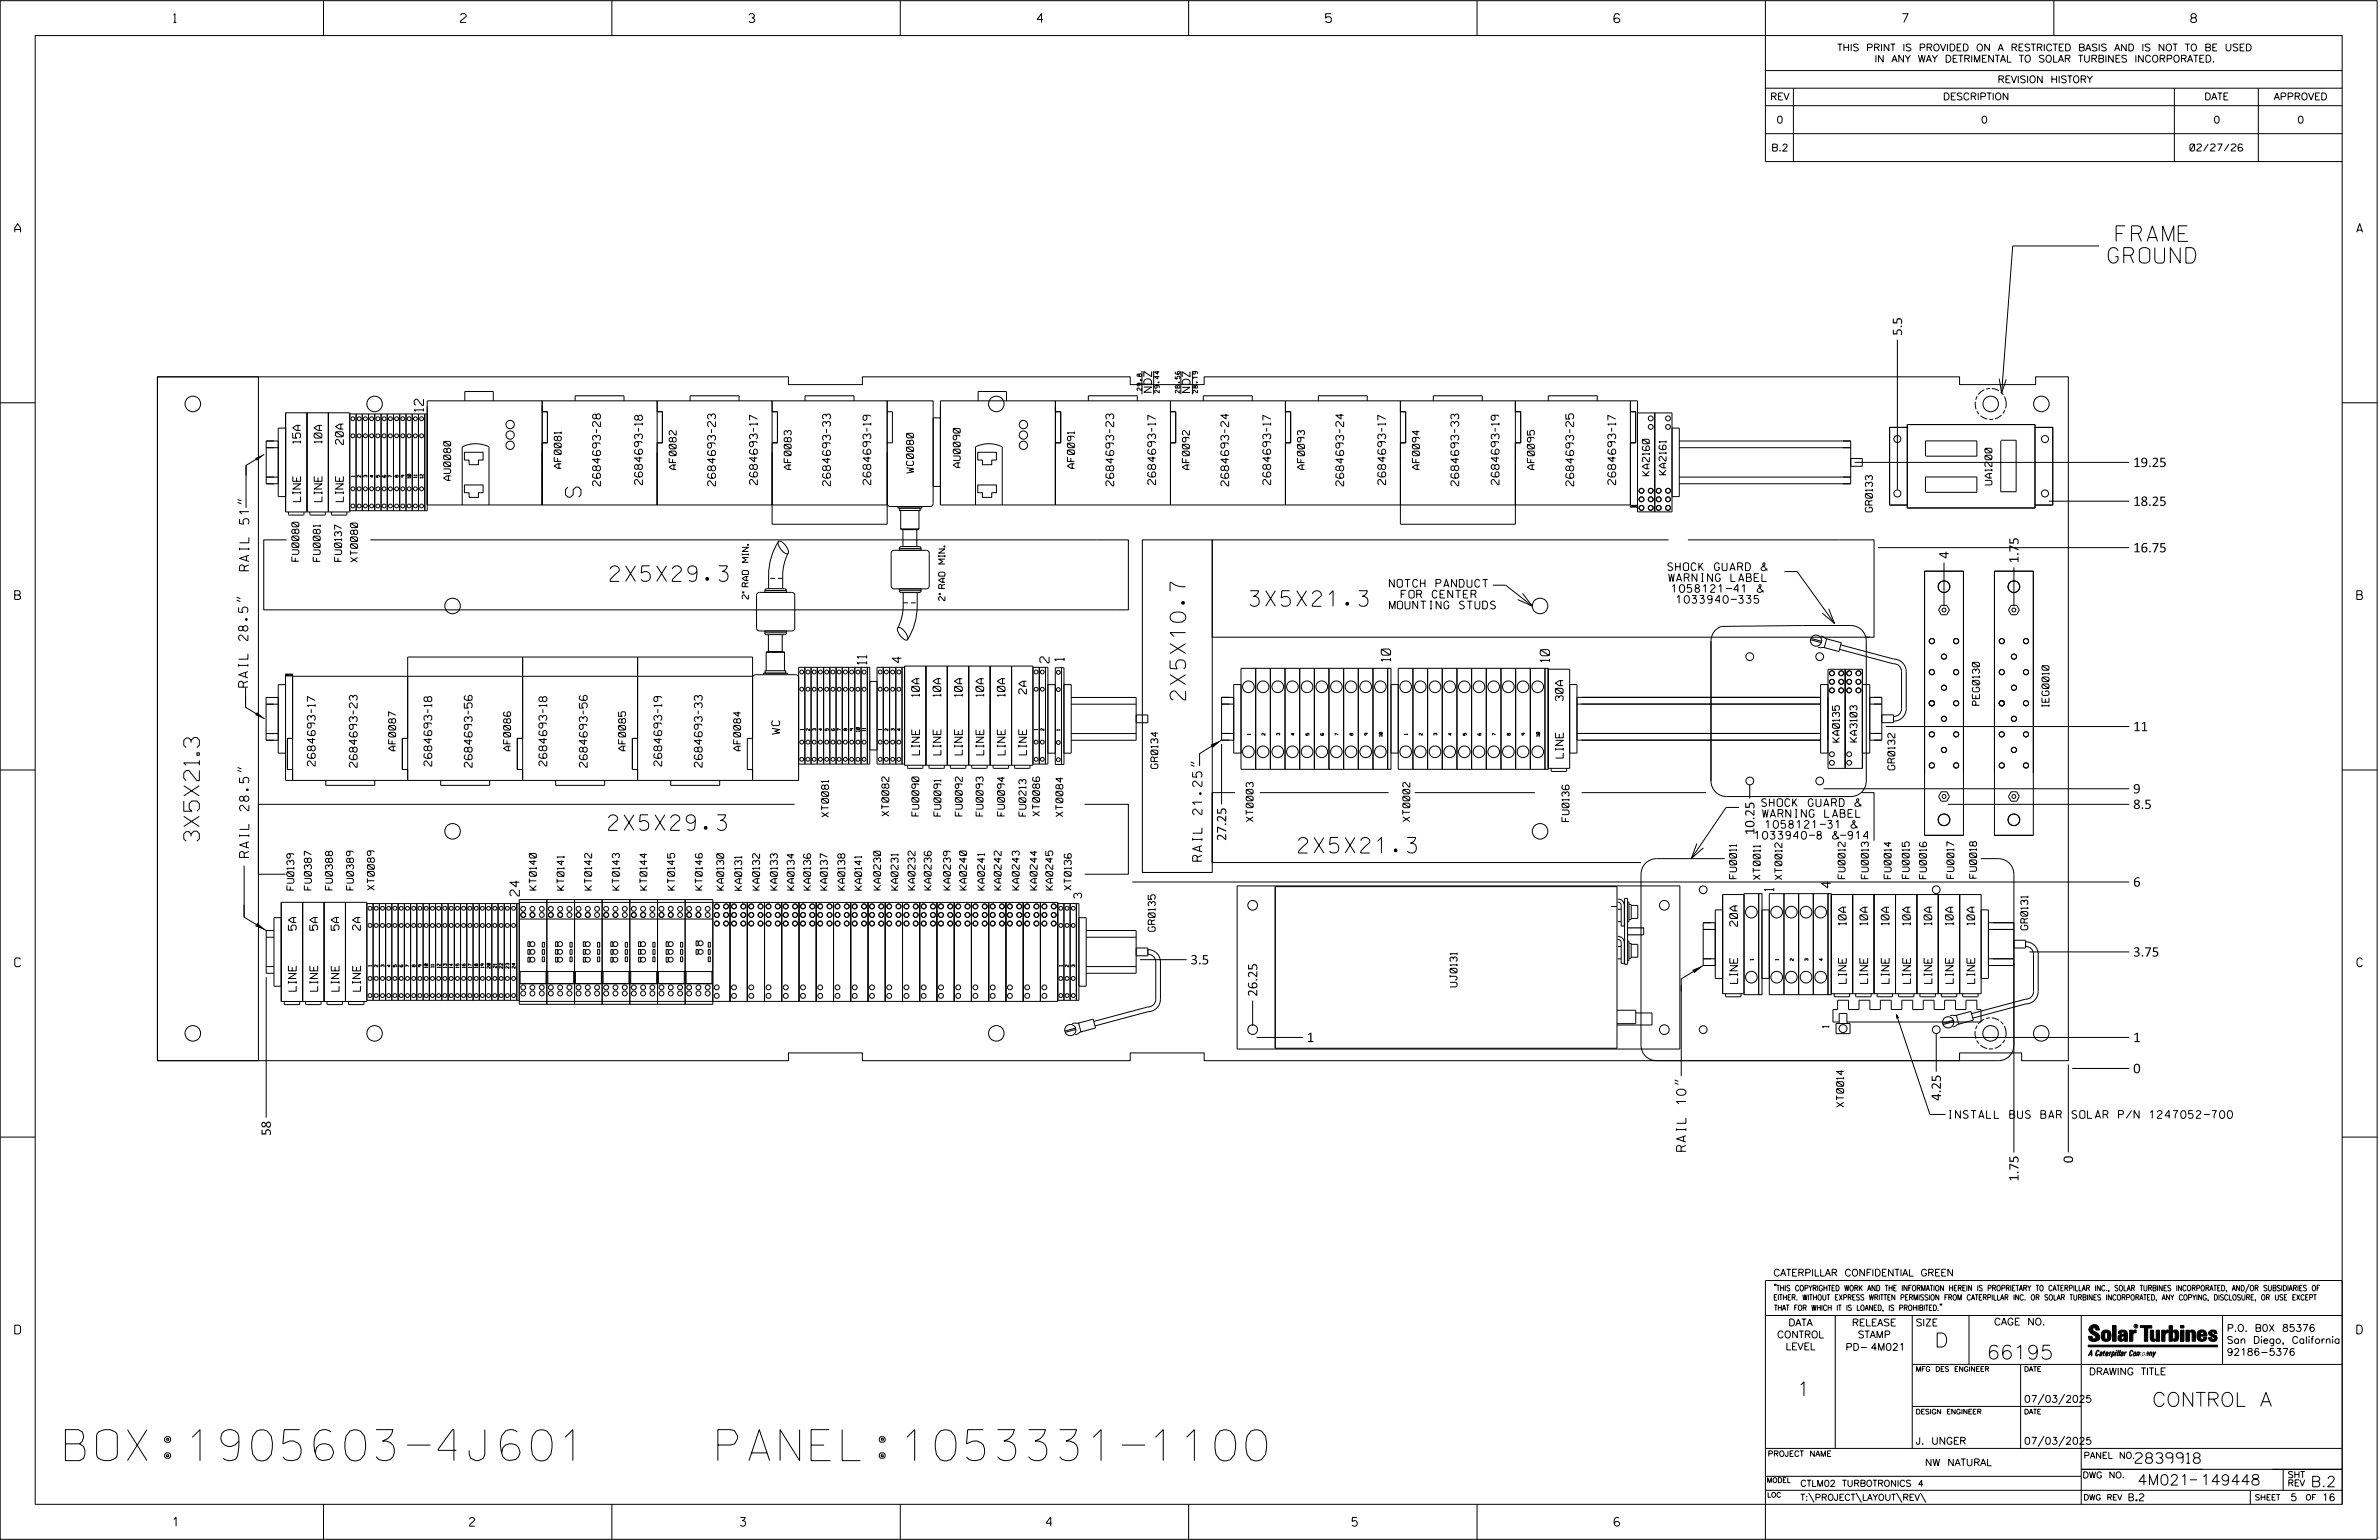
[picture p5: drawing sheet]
<svg xmlns="http://www.w3.org/2000/svg" width="864mm" height="559mm" viewBox="0 0 864 559" stroke-linecap="round" stroke-linejoin="round" font-family="sans-serif">
<defs><g id="words">
<g font-size="11.3">
<text x="23.7" y="530">BOX:1905603-4J601</text>
<text x="246.9" y="530">PANEL:1053331-1100</text>
</g>
<g font-size="5.6">
<text x="768.2" y="87.6">FRAME</text>
<text x="765.3" y="95.5">GROUND</text>
<text x="210.9" y="180.4" transform="rotate(-90 210.9 180.4)">S</text>
<text x="221.5" y="211">2X5X29.3</text>
<text x="453.8" y="220">3X5X21.3</text>
<text x="430.4" y="254" transform="rotate(-90 430.4 254)">2X5X10.7</text>
<text x="72.4" y="305.3" transform="rotate(-90 72.4 305.3)">3X5X21.3</text>
<text x="220.9" y="301.3">2X5X29.3</text>
<text x="471.4" y="309.5">2X5X21.3</text>
</g>
<g font-size="5.1">
<text x="702.3" y="488.8">D</text>
<text x="721.2" y="493.2">66195</text>
<text x="652.2" y="506.5">1</text>
<text x="781.2" y="510.3">CONTROL A</text>
</g>
<g font-size="3.8">
<text x="775.1" y="531">2839918</text>
<text x="775.9" y="538.9">4M021</text>
<text x="798.8" y="538.9">149448</text>
<text x="838.8" y="539.5">B.2</text>
</g>
<g font-size="3.4">
<text x="690.5" y="121.8" transform="rotate(-90 690.5 121.8)">5.5</text>
<text x="153.7" y="149.3" transform="rotate(-90 153.7 149.3)">12</text>
<text x="774.4" y="169.5">19.25</text>
<text x="774.4" y="183.6">18.25</text>
<text x="707.4" y="202.7" transform="rotate(-90 707.4 202.7)">4</text>
<text x="774.4" y="200.4">16.75</text>
<text x="90.4" y="207.1" transform="rotate(-90 90.4 207.1)">RAIL 51&quot;</text>
<text x="732.8" y="204.4" transform="rotate(-90 732.8 204.4)">1.75</text>
<text x="386.3" y="239.8" transform="rotate(-90 386.3 239.8)">1</text>
<text x="504.8" y="239.9" transform="rotate(-90 504.8 239.9)">10</text>
<text x="314.6" y="241.1" transform="rotate(-90 314.6 241.1)">11</text>
<text x="327.2" y="240.5" transform="rotate(-90 327.2 240.5)">4</text>
<text x="380.8" y="240.5" transform="rotate(-90 380.8 240.5)">2</text>
<text x="562.5" y="240.1" transform="rotate(-90 562.5 240.1)">10</text>
<text x="90" y="249.3" transform="rotate(-90 90 249.3)">RAIL 28.5&quot;</text>
<text x="774.4" y="265.3">11</text>
<text x="774.4" y="287.9">9</text>
<text x="774.4" y="293.5">8.5</text>
<text x="445.1" y="305.1" transform="rotate(-90 445.1 305.1)">27.25</text>
<text x="636.9" y="303" transform="rotate(-90 636.9 303)">10.25</text>
<text x="90.4" y="311.1" transform="rotate(-90 90.4 311.1)">RAIL 28.5&quot;</text>
<text x="436.3" y="312.5" transform="rotate(-90 436.3 312.5)">RAIL 21.25&quot;</text>
<text x="643.9" y="323.3" transform="rotate(-90 643.9 323.3)">1</text>
<text x="664.6" y="322.2" transform="rotate(-90 664.6 322.2)">4</text>
<text x="188.5" y="325.1" transform="rotate(-90 188.5 325.1)">24</text>
<text x="774.4" y="347.1">3.75</text>
<text x="432.2" y="349.9">3.5</text>
<text x="456.4" y="361.6" transform="rotate(-90 456.4 361.6)">26.25</text>
<text x="474.4" y="378.1">1</text>
<text x="774.4" y="378.1">1</text>
<text x="774.4" y="389.4">0</text>
<text x="704.6" y="399.4" transform="rotate(-90 704.6 399.4)">4.25</text>
<text x="98.3" y="412.1" transform="rotate(-90 98.3 412.1)">58</text>
<text x="612" y="417.7" transform="rotate(-90 612 417.7)">RAIL 10&quot;</text>
<text x="752.5" y="422.1" transform="rotate(-90 752.5 422.1)">0</text>
<text x="732.8" y="428.8" transform="rotate(-90 732.8 428.8)">1.75</text>
</g>
<g font-size="3.2">
<text x="63" y="8.2">1</text>
<text x="167.2" y="8.2">2</text>
<text x="271.8" y="8.2">3</text>
<text x="376.5" y="8.2">4</text>
<text x="481.2" y="8.2">5</text>
<text x="690.6" y="8.2">7</text>
<text x="795.3" y="8.2">8</text>
<text x="5.4" y="84.3">A</text>
<text x="855.5" y="84.3">A</text>
<text x="5.4" y="217.5">B</text>
<text x="855.6" y="217.5">B</text>
<text x="5.4" y="350.8">C</text>
<text x="855.6" y="350.8">C</text>
<text x="5.4" y="484">D</text>
<text x="855.6" y="484">D</text>
<text x="62.8" y="553.8">1</text>
<text x="170.4" y="553.8">2</text>
<text x="268.8" y="553.8">3</text>
<text x="379.8" y="553.8">4</text>
<text x="490.8" y="553.8">5</text>
<text x="585.9" y="553.8">6</text>
</g>
<g font-size="2.8">
<text x="418.1" y="142.9" transform="rotate(-90 418.1 142.9)">NDZ</text>
<text x="432" y="143" transform="rotate(-90 432 143)">NDZ</text>
<text x="109.1" y="160.8" transform="rotate(-90 109.1 160.8)">15A</text>
<text x="116.8" y="160.8" transform="rotate(-90 116.8 160.8)">10A</text>
<text x="124.6" y="161.3" transform="rotate(-90 124.6 161.3)">20A</text>
<text x="218" y="176.3" transform="rotate(-90 218 176.3)">2684693-28</text>
<text x="233.2" y="175.8" transform="rotate(-90 233.2 175.8)">2684693-18</text>
<text x="259.7" y="176.3" transform="rotate(-90 259.7 176.3)">2684693-23</text>
<text x="274.9" y="175.8" transform="rotate(-90 274.9 175.8)">2684693-17</text>
<text x="301.4" y="176.3" transform="rotate(-90 301.4 176.3)">2684693-33</text>
<text x="316.1" y="175.8" transform="rotate(-90 316.1 175.8)">2684693-19</text>
<text x="404.3" y="176.3" transform="rotate(-90 404.3 176.3)">2684693-23</text>
<text x="419.5" y="175.8" transform="rotate(-90 419.5 175.8)">2684693-17</text>
<text x="446" y="176.3" transform="rotate(-90 446 176.3)">2684693-24</text>
<text x="461.2" y="175.8" transform="rotate(-90 461.2 175.8)">2684693-17</text>
<text x="487.8" y="176.3" transform="rotate(-90 487.8 176.3)">2684693-24</text>
<text x="503" y="175.8" transform="rotate(-90 503 175.8)">2684693-17</text>
<text x="529.5" y="176.3" transform="rotate(-90 529.5 176.3)">2684693-33</text>
<text x="544.2" y="175.8" transform="rotate(-90 544.2 175.8)">2684693-19</text>
<text x="571.2" y="176.3" transform="rotate(-90 571.2 176.3)">2684693-25</text>
<text x="586.5" y="175.8" transform="rotate(-90 586.5 175.8)">2684693-17</text>
<text x="109.1" y="182" transform="rotate(-90 109.1 182)">LINE</text>
<text x="116.9" y="182" transform="rotate(-90 116.9 182)">LINE</text>
<text x="124.6" y="182" transform="rotate(-90 124.6 182)">LINE</text>
<text x="605.4" y="207.1">SHOCK GUARD &amp;</text>
<text x="504.4" y="213.1">NOTCH PANDUCT</text>
<text x="605.8" y="211">WARNING LABEL</text>
<text x="606.8" y="214.9">1058121-41 &amp;</text>
<text x="502.8" y="221">MOUNTING STUDS</text>
<text x="508.6" y="217">FOR CENTER</text>
<text x="608.6" y="218.9">1033940-335</text>
<text x="372.6" y="251.8" transform="rotate(-90 372.6 251.8)">2A</text>
<text x="333.8" y="252.7" transform="rotate(-90 333.8 252.7)">10A</text>
<text x="341.5" y="252.7" transform="rotate(-90 341.5 252.7)">10A</text>
<text x="349.3" y="252.7" transform="rotate(-90 349.3 252.7)">10A</text>
<text x="357.1" y="252.7" transform="rotate(-90 357.1 252.7)">10A</text>
<text x="364.8" y="252.7" transform="rotate(-90 364.8 252.7)">10A</text>
<text x="567.4" y="254.3" transform="rotate(-90 567.4 254.3)">30A</text>
<text x="283" y="266.4" transform="rotate(-90 283 266.4)">WC</text>
<text x="333.8" y="273.9" transform="rotate(-90 333.8 273.9)">LINE</text>
<text x="341.6" y="273.9" transform="rotate(-90 341.6 273.9)">LINE</text>
<text x="349.3" y="273.9" transform="rotate(-90 349.3 273.9)">LINE</text>
<text x="357.1" y="273.9" transform="rotate(-90 357.1 273.9)">LINE</text>
<text x="364.9" y="273.9" transform="rotate(-90 364.9 273.9)">LINE</text>
<text x="372.6" y="273.9" transform="rotate(-90 372.6 273.9)">LINE</text>
<text x="567.5" y="275.1" transform="rotate(-90 567.5 275.1)">LINE</text>
<text x="114.4" y="277.9" transform="rotate(-90 114.4 277.9)">2684693-17</text>
<text x="129.6" y="278.4" transform="rotate(-90 129.6 278.4)">2684693-23</text>
<text x="156.7" y="277.9" transform="rotate(-90 156.7 277.9)">2684693-18</text>
<text x="171.4" y="278.4" transform="rotate(-90 171.4 278.4)">2684693-56</text>
<text x="198.5" y="277.9" transform="rotate(-90 198.5 277.9)">2684693-18</text>
<text x="213.1" y="278.4" transform="rotate(-90 213.1 278.4)">2684693-56</text>
<text x="240.2" y="277.9" transform="rotate(-90 240.2 277.9)">2684693-19</text>
<text x="254.9" y="278.4" transform="rotate(-90 254.9 278.4)">2684693-33</text>
<text x="639.5" y="292.6">SHOCK GUARD &amp;</text>
<text x="639.8" y="296.6">WARNING LABEL</text>
<text x="637" y="304.5">1033940-8 &amp;-914</text>
<text x="640.9" y="300.5">1058121-31 &amp;</text>
<text x="392.6" y="325.9" transform="rotate(-90 392.6 325.9)">3</text>
<text x="670.2" y="335.6" transform="rotate(-90 670.2 335.6)">10A</text>
<text x="678" y="335.6" transform="rotate(-90 678 335.6)">10A</text>
<text x="685.7" y="335.6" transform="rotate(-90 685.7 335.6)">10A</text>
<text x="693.5" y="335.6" transform="rotate(-90 693.5 335.6)">10A</text>
<text x="701.3" y="335.6" transform="rotate(-90 701.3 335.6)">10A</text>
<text x="709" y="335.6" transform="rotate(-90 709 335.6)">10A</text>
<text x="716.8" y="335.6" transform="rotate(-90 716.8 335.6)">10A</text>
<text x="107.5" y="337.5" transform="rotate(-90 107.5 337.5)">5A</text>
<text x="115.3" y="337.5" transform="rotate(-90 115.3 337.5)">5A</text>
<text x="123.1" y="337.5" transform="rotate(-90 123.1 337.5)">5A</text>
<text x="130.8" y="337.5" transform="rotate(-90 130.8 337.5)">2A</text>
<text x="630.7" y="336.1" transform="rotate(-90 630.7 336.1)">20A</text>
<text x="107.5" y="359.7" transform="rotate(-90 107.5 359.7)">LINE</text>
<text x="115.3" y="359.7" transform="rotate(-90 115.3 359.7)">LINE</text>
<text x="123.1" y="359.7" transform="rotate(-90 123.1 359.7)">LINE</text>
<text x="130.8" y="359.7" transform="rotate(-90 130.8 359.7)">LINE</text>
<text x="630.8" y="356.9" transform="rotate(-90 630.8 356.9)">LINE</text>
<text x="670.2" y="356.9" transform="rotate(-90 670.2 356.9)">LINE</text>
<text x="678" y="356.9" transform="rotate(-90 678 356.9)">LINE</text>
<text x="685.7" y="356.9" transform="rotate(-90 685.7 356.9)">LINE</text>
<text x="693.5" y="356.9" transform="rotate(-90 693.5 356.9)">LINE</text>
<text x="701.3" y="356.9" transform="rotate(-90 701.3 356.9)">LINE</text>
<text x="709.1" y="356.9" transform="rotate(-90 709.1 356.9)">LINE</text>
<text x="716.8" y="356.9" transform="rotate(-90 716.8 356.9)">LINE</text>
<text x="707" y="405.8">INSTALL BUS BAR SOLAR P/N 1247052-700</text>
</g>
<g font-size="2.5">
<text x="666.9" y="18.5">THIS PRINT IS PROVIDED ON A RESTRICTED BASIS AND IS NOT TO BE USED</text>
<text x="680.5" y="22.6">IN ANY WAY DETRIMENTAL TO SOLAR TURBINES INCORPORATED.</text>
<text x="725.1" y="30">REVISION HISTORY</text>
<text x="642.6" y="36.3">REV</text>
<text x="705.3" y="36.3">DESCRIPTION</text>
<text x="800.2" y="36.3">DATE</text>
<text x="825.4" y="36.3">APPROVED</text>
<text x="644.9" y="44.7">0</text>
<text x="719.1" y="44.7">0</text>
<text x="803.5" y="44.7">0</text>
<text x="834" y="44.7">0</text>
<text x="643" y="54.8">B.2</text>
<text x="795" y="54.8">02/27/26</text>
<text x="203.7" y="169.9" transform="rotate(-90 203.7 169.9)">AF0081</text>
<text x="245.5" y="170.4" transform="rotate(-90 245.5 170.4)">AF0082</text>
<text x="287.2" y="170.4" transform="rotate(-90 287.2 170.4)">AF0083</text>
<text x="331.6" y="171.7" transform="rotate(-90 331.6 171.7)">WC0080</text>
<text x="348.6" y="169.6" transform="rotate(-90 348.6 169.6)">AU0090</text>
<text x="390" y="169.9" transform="rotate(-90 390 169.9)">AF0091</text>
<text x="431.8" y="170.4" transform="rotate(-90 431.8 170.4)">AF0092</text>
<text x="473.5" y="170.4" transform="rotate(-90 473.5 170.4)">AF0093</text>
<text x="515.3" y="170.4" transform="rotate(-90 515.3 170.4)">AF0094</text>
<text x="557" y="170.4" transform="rotate(-90 557 170.4)">AF0095</text>
<text x="598.7" y="172.6" transform="rotate(-90 598.7 172.6)">KA2160</text>
<text x="604.8" y="172.3" transform="rotate(-90 604.8 172.3)">KA2161</text>
<text x="163.6" y="174.3" transform="rotate(-90 163.6 174.3)">AU0080</text>
<text x="723.1" y="176" transform="rotate(-90 723.1 176)">UA1200</text>
<text x="679.7" y="185.8" transform="rotate(-90 679.7 185.8)">GR0133</text>
<text x="108.5" y="203.6" transform="rotate(-90 108.5 203.6)">FU0080</text>
<text x="116.2" y="203.7" transform="rotate(-90 116.2 203.7)">FU0081</text>
<text x="124" y="203.7" transform="rotate(-90 124 203.7)">FU0137</text>
<text x="129.8" y="204" transform="rotate(-90 129.8 204)">XT0080</text>
<text x="718.5" y="255.9" transform="rotate(-90 718.5 255.9)">PEG0130</text>
<text x="743.8" y="256.5" transform="rotate(-90 743.8 256.5)">IEG0010</text>
<text x="667.7" y="269.3" transform="rotate(-90 667.7 269.3)">KA0135</text>
<text x="674.1" y="269.2" transform="rotate(-90 674.1 269.2)">KA3103</text>
<text x="143.6" y="272.4" transform="rotate(-90 143.6 272.4)">AF0087</text>
<text x="185.3" y="272.4" transform="rotate(-90 185.3 272.4)">AF0086</text>
<text x="227.1" y="272.4" transform="rotate(-90 227.1 272.4)">AF0085</text>
<text x="268.8" y="272.4" transform="rotate(-90 268.8 272.4)">AF0084</text>
<text x="420.3" y="278.8" transform="rotate(-90 420.3 278.8)">GR0134</text>
<text x="687.9" y="279.3" transform="rotate(-90 687.9 279.3)">GR0132</text>
<text x="300.8" y="296.5" transform="rotate(-90 300.8 296.5)">XT0081</text>
<text x="322.6" y="296.1" transform="rotate(-90 322.6 296.1)">XT0082</text>
<text x="333.6" y="296.1" transform="rotate(-90 333.6 296.1)">FU0090</text>
<text x="341.6" y="296.1" transform="rotate(-90 341.6 296.1)">FU0091</text>
<text x="349.3" y="296.1" transform="rotate(-90 349.3 296.1)">FU0092</text>
<text x="356.9" y="296.1" transform="rotate(-90 356.9 296.1)">FU0093</text>
<text x="364.7" y="296.1" transform="rotate(-90 364.7 296.1)">FU0094</text>
<text x="372.4" y="296.1" transform="rotate(-90 372.4 296.1)">FU0213</text>
<text x="377.4" y="296.1" transform="rotate(-90 377.4 296.1)">XT0086</text>
<text x="385.8" y="296.3" transform="rotate(-90 385.8 296.3)">XT0084</text>
<text x="454.9" y="298.1" transform="rotate(-90 454.9 298.1)">XT0003</text>
<text x="511.8" y="298.1" transform="rotate(-90 511.8 298.1)">XT0002</text>
<text x="569.5" y="298.1" transform="rotate(-90 569.5 298.1)">FU0136</text>
<text x="106.7" y="323" transform="rotate(-90 106.7 323)">FU0139</text>
<text x="113" y="322.9" transform="rotate(-90 113 322.9)">FU0387</text>
<text x="120.7" y="322.9" transform="rotate(-90 120.7 322.9)">FU0388</text>
<text x="128.3" y="322.9" transform="rotate(-90 128.3 322.9)">FU0389</text>
<text x="135.9" y="322.9" transform="rotate(-90 135.9 322.9)">XT0089</text>
<text x="194.7" y="323" transform="rotate(-90 194.7 323)">KT0140</text>
<text x="204.7" y="323" transform="rotate(-90 204.7 323)">KT0141</text>
<text x="214.8" y="323" transform="rotate(-90 214.8 323)">KT0142</text>
<text x="224.8" y="323" transform="rotate(-90 224.8 323)">KT0143</text>
<text x="234.9" y="323" transform="rotate(-90 234.9 323)">KT0144</text>
<text x="244.9" y="323" transform="rotate(-90 244.9 323)">KT0145</text>
<text x="254.9" y="323" transform="rotate(-90 254.9 323)">KT0146</text>
<text x="262.7" y="323" transform="rotate(-90 262.7 323)">KA0130</text>
<text x="269.2" y="323" transform="rotate(-90 269.2 323)">KA0131</text>
<text x="275.7" y="323" transform="rotate(-90 275.7 323)">KA0132</text>
<text x="282.2" y="323" transform="rotate(-90 282.2 323)">KA0133</text>
<text x="288.3" y="323" transform="rotate(-90 288.3 323)">KA0134</text>
<text x="294.3" y="323" transform="rotate(-90 294.3 323)">KA0136</text>
<text x="300.3" y="323" transform="rotate(-90 300.3 323)">KA0137</text>
<text x="306.7" y="323" transform="rotate(-90 306.7 323)">KA0138</text>
<text x="312.8" y="323" transform="rotate(-90 312.8 323)">KA0141</text>
<text x="319.7" y="322.9" transform="rotate(-90 319.7 322.9)">KA0230</text>
<text x="326" y="323" transform="rotate(-90 326 323)">KA0231</text>
<text x="332.2" y="322.9" transform="rotate(-90 332.2 322.9)">KA0232</text>
<text x="338" y="322.9" transform="rotate(-90 338 322.9)">KA0236</text>
<text x="345" y="322.9" transform="rotate(-90 345 322.9)">KA0239</text>
<text x="350.9" y="322.9" transform="rotate(-90 350.9 322.9)">KA0240</text>
<text x="357.4" y="323" transform="rotate(-90 357.4 323)">KA0241</text>
<text x="363.4" y="322.9" transform="rotate(-90 363.4 322.9)">KA0242</text>
<text x="370" y="322.9" transform="rotate(-90 370 322.9)">KA0243</text>
<text x="376.5" y="322.9" transform="rotate(-90 376.5 322.9)">KA0244</text>
<text x="382.2" y="322.9" transform="rotate(-90 382.2 322.9)">KA0245</text>
<text x="388.9" y="323" transform="rotate(-90 388.9 323)">XT0136</text>
<text x="630.4" y="318.8" transform="rotate(-90 630.4 318.8)">FU0011</text>
<text x="639" y="319.1" transform="rotate(-90 639 319.1)">XT0011</text>
<text x="646.9" y="319.2" transform="rotate(-90 646.9 319.2)">XT0012</text>
<text x="669.8" y="318.8" transform="rotate(-90 669.8 318.8)">FU0012</text>
<text x="678.2" y="318.8" transform="rotate(-90 678.2 318.8)">FU0013</text>
<text x="686.5" y="318.8" transform="rotate(-90 686.5 318.8)">FU0014</text>
<text x="693.1" y="318.8" transform="rotate(-90 693.1 318.8)">FU0015</text>
<text x="699.3" y="318.8" transform="rotate(-90 699.3 318.8)">FU0016</text>
<text x="709.3" y="318.7" transform="rotate(-90 709.3 318.7)">FU0017</text>
<text x="717.5" y="318.7" transform="rotate(-90 717.5 318.7)">FU0018</text>
<text x="419.3" y="337.9" transform="rotate(-90 419.3 337.9)">GR0135</text>
<text x="736.1" y="337.4" transform="rotate(-90 736.1 337.4)">GR0131</text>
<text x="528.9" y="358.1" transform="rotate(-90 528.9 358.1)">UJ0131</text>
<text x="669.2" y="401.7" transform="rotate(-90 669.2 401.7)">XT0014</text>
<text x="643.8" y="463">CATERPILLAR CONFIDENTIAL GREEN</text>
<text x="645.1" y="485.5">CONTROL</text>
<text x="649.2" y="481.1">DATA</text>
<text x="672.3" y="481.1">RELEASE</text>
<text x="674.4" y="485.5">STAMP</text>
<text x="695.4" y="481.1">SIZE</text>
<text x="723.8" y="480.8">CAGE NO.</text>
<text x="808.4" y="483.1">P.O. B0X 85376</text>
<text x="648.2" y="489.8">LEVEL</text>
<text x="669.9" y="490">PD- 4M021</text>
<text x="808.4" y="487.5">San Diego, California</text>
<text x="808.4" y="491.8">92186-5376</text>
<text x="758.3" y="498.9">DRAWING TITLE</text>
<text x="734.8" y="508.9">07/03/2025</text>
<text x="695.4" y="524.1">J. UNGER</text>
<text x="734.8" y="524.1">07/03/2025</text>
<text x="698.8" y="531.9">NW NATURAL</text>
<text x="772.8" y="544.6">B.2</text>
<text x="831.4" y="544.6">5</text>
<text x="842.9" y="544.6">16</text>
</g>
<g font-size="2.3">
<text x="271.7" y="217.3" transform="rotate(-90 271.7 217.3)">2&quot; RAD MIN.</text>
<text x="343" y="217.9" transform="rotate(-90 343 217.9)">2&quot; RAD MIN.</text>
<text x="663.9" y="372.9" transform="rotate(-90 663.9 372.9)">1</text>
<text x="756.4" y="529.2">PANEL NO.</text>
<text x="653.5" y="539.4">CTLM02 TURBOTRONICS 4</text>
<text x="756" y="536.3">DWG NO.</text>
<text x="830.4" y="539.3">REV</text>
<text x="830.4" y="536.2">SHT</text>
<text x="653.5" y="544.5">T:\PROJECT\LAYOUT\REV\</text>
</g>
<g font-size="2">
<text x="643.8" y="468.4">&quot;THIS COPYRIGHTED WORK AND THE INFORMATION HEREIN IS PROPRIETARY TO CATERPILLAR INC., SOLAR TURBINES INCORPORATED, AND/OR SUBSIDIARIES OF</text>
<text x="643.8" y="471.8">EITHER. WITHOUT EXPRESS WRITTEN PERMISSION FROM CATERPILLAR INC. OR SOLAR TURBINES INCORPORATED, ANY COPYING, DISCLOSURE, OR USE EXCEPT</text>
<text x="644" y="475.6">THAT FOR WHICH IT IS LOANED, IS PROHIBITED.&quot;</text>
<text x="641.7" y="528.5">PROJECT NAME</text>
<text x="756.3" y="544.3">DWG REV</text>
<text x="818.5" y="544.3">SHEET</text>
<text x="836.9" y="544.3">OF</text>
</g>
<g font-size="1.8">
<text x="695.4" y="497.6">MFG DES ENGINEER</text>
<text x="734.8" y="497.6">DATE</text>
<text x="695.4" y="513.1">DESIGN ENGINEER</text>
<text x="734.8" y="513.1">DATE</text>
<text x="641.3" y="538">MODEL</text>
<text x="641.5" y="543.3">LOC</text>
</g>
<g font-size="1.7">
<text x="414.4" y="141.7" transform="rotate(-90 414.4 141.7)">29.8</text>
<text x="420.8" y="142.6" transform="rotate(-90 420.8 142.6)">29.44</text>
<text x="428.3" y="142.6" transform="rotate(-90 428.3 142.6)">28.56</text>
<text x="434.7" y="142.6" transform="rotate(-90 434.7 142.6)">28.19</text>
</g>
<g font-size="1.1">
<text x="128.7" y="173" transform="rotate(-90 128.7 173)">1</text>
<text x="130.9" y="173.2" transform="rotate(-90 130.9 173.2)">2</text>
<text x="133.2" y="173.2" transform="rotate(-90 133.2 173.2)">3</text>
<text x="135.5" y="173.2" transform="rotate(-90 135.5 173.2)">4</text>
<text x="137.7" y="173.2" transform="rotate(-90 137.7 173.2)">5</text>
<text x="140" y="173.2" transform="rotate(-90 140 173.2)">6</text>
<text x="142.3" y="173.2" transform="rotate(-90 142.3 173.2)">7</text>
<text x="144.5" y="173.2" transform="rotate(-90 144.5 173.2)">8</text>
<text x="146.8" y="173.2" transform="rotate(-90 146.8 173.2)">9</text>
<text x="149.1" y="173.5" transform="rotate(-90 149.1 173.5)">10</text>
<text x="151.3" y="173.4" transform="rotate(-90 151.3 173.4)">11</text>
<text x="153.6" y="173.5" transform="rotate(-90 153.6 173.5)">12</text>
<text x="291.6" y="264.9" transform="rotate(-90 291.6 264.9)">1</text>
<text x="293.9" y="265.1" transform="rotate(-90 293.9 265.1)">2</text>
<text x="296.1" y="265.1" transform="rotate(-90 296.1 265.1)">3</text>
<text x="298.4" y="265.1" transform="rotate(-90 298.4 265.1)">4</text>
<text x="300.7" y="265.1" transform="rotate(-90 300.7 265.1)">5</text>
<text x="302.9" y="265.1" transform="rotate(-90 302.9 265.1)">6</text>
<text x="305.2" y="265.1" transform="rotate(-90 305.2 265.1)">7</text>
<text x="307.5" y="265.1" transform="rotate(-90 307.5 265.1)">8</text>
<text x="309.7" y="265.1" transform="rotate(-90 309.7 265.1)">9</text>
<text x="312" y="265.5" transform="rotate(-90 312 265.5)">10</text>
<text x="314.3" y="265.3" transform="rotate(-90 314.3 265.3)">11</text>
<text x="320.1" y="264.9" transform="rotate(-90 320.1 264.9)">1</text>
<text x="322.3" y="265.1" transform="rotate(-90 322.3 265.1)">2</text>
<text x="324.6" y="265.1" transform="rotate(-90 324.6 265.1)">3</text>
<text x="326.9" y="265.1" transform="rotate(-90 326.9 265.1)">4</text>
<text x="376.7" y="264.9" transform="rotate(-90 376.7 264.9)">1</text>
<text x="378.9" y="265.1" transform="rotate(-90 378.9 265.1)">2</text>
<text x="384.8" y="265" transform="rotate(-90 384.8 265)">1</text>
<text x="453.9" y="266.6" transform="rotate(-90 453.9 266.6)">1</text>
<text x="459.2" y="266.8" transform="rotate(-90 459.2 266.8)">2</text>
<text x="464.5" y="266.8" transform="rotate(-90 464.5 266.8)">3</text>
<text x="469.9" y="266.8" transform="rotate(-90 469.9 266.8)">4</text>
<text x="475.2" y="266.8" transform="rotate(-90 475.2 266.8)">5</text>
<text x="485.8" y="266.8" transform="rotate(-90 485.8 266.8)">7</text>
<text x="491.1" y="266.8" transform="rotate(-90 491.1 266.8)">8</text>
<text x="496.5" y="266.8" transform="rotate(-90 496.5 266.8)">9</text>
<text x="501.8" y="267.2" transform="rotate(-90 501.8 267.2)">10</text>
<text x="511" y="266.6" transform="rotate(-90 511 266.6)">1</text>
<text x="516.3" y="266.8" transform="rotate(-90 516.3 266.8)">2</text>
<text x="521.6" y="266.8" transform="rotate(-90 521.6 266.8)">3</text>
<text x="526.9" y="266.8" transform="rotate(-90 526.9 266.8)">4</text>
<text x="532.3" y="266.8" transform="rotate(-90 532.3 266.8)">5</text>
<text x="537.6" y="266.8" transform="rotate(-90 537.6 266.8)">6</text>
<text x="542.9" y="266.8" transform="rotate(-90 542.9 266.8)">7</text>
<text x="548.2" y="266.8" transform="rotate(-90 548.2 266.8)">8</text>
<text x="553.6" y="266.8" transform="rotate(-90 553.6 266.8)">9</text>
<text x="558.9" y="267.2" transform="rotate(-90 558.9 267.2)">10</text>
<text x="134.9" y="350.6" transform="rotate(-90 134.9 350.6)">1</text>
<text x="137.1" y="350.8" transform="rotate(-90 137.1 350.8)">2</text>
<text x="139.4" y="350.8" transform="rotate(-90 139.4 350.8)">3</text>
<text x="141.7" y="350.8" transform="rotate(-90 141.7 350.8)">4</text>
<text x="143.9" y="350.8" transform="rotate(-90 143.9 350.8)">5</text>
<text x="146.2" y="350.8" transform="rotate(-90 146.2 350.8)">6</text>
<text x="148.5" y="350.8" transform="rotate(-90 148.5 350.8)">7</text>
<text x="150.7" y="350.8" transform="rotate(-90 150.7 350.8)">8</text>
<text x="153" y="350.8" transform="rotate(-90 153 350.8)">9</text>
<text x="155.3" y="351.2" transform="rotate(-90 155.3 351.2)">10</text>
<text x="157.5" y="351" transform="rotate(-90 157.5 351)">11</text>
<text x="159.8" y="351.2" transform="rotate(-90 159.8 351.2)">12</text>
<text x="162.1" y="351.2" transform="rotate(-90 162.1 351.2)">13</text>
<text x="164.3" y="351.2" transform="rotate(-90 164.3 351.2)">14</text>
<text x="166.6" y="351.2" transform="rotate(-90 166.6 351.2)">15</text>
<text x="168.9" y="351.2" transform="rotate(-90 168.9 351.2)">16</text>
<text x="171.1" y="351.2" transform="rotate(-90 171.1 351.2)">17</text>
<text x="173.4" y="351.2" transform="rotate(-90 173.4 351.2)">18</text>
<text x="175.7" y="351.2" transform="rotate(-90 175.7 351.2)">19</text>
<text x="177.9" y="351.4" transform="rotate(-90 177.9 351.4)">20</text>
<text x="180.2" y="351.2" transform="rotate(-90 180.2 351.2)">21</text>
<text x="182.5" y="351.4" transform="rotate(-90 182.5 351.4)">22</text>
<text x="184.7" y="351.4" transform="rotate(-90 184.7 351.4)">23</text>
<text x="187" y="351.4" transform="rotate(-90 187 351.4)">24</text>
<text x="385.6" y="350.6" transform="rotate(-90 385.6 350.6)">1</text>
<text x="387.9" y="350.8" transform="rotate(-90 387.9 350.8)">2</text>
<text x="390.2" y="350.8" transform="rotate(-90 390.2 350.8)">3</text>
<text x="636.5" y="348.4" transform="rotate(-90 636.5 348.4)">1</text>
<text x="645.7" y="348.4" transform="rotate(-90 645.7 348.4)">1</text>
<text x="651" y="348.6" transform="rotate(-90 651 348.6)">2</text>
<text x="656.3" y="348.6" transform="rotate(-90 656.3 348.6)">3</text>
<text x="661.6" y="348.6" transform="rotate(-90 661.6 348.6)">4</text>
</g>
<text font-size=".9" x="775.1" y="481.7">R</text>
</g></defs>
<g fill="none" stroke="#000" stroke-width=".36">
<path d="M.1 .2h862.8v558.4h-862.8zM12.8 12.9h837.4v533h-837.4zM117.4 .2v12.7M222.1 .2v12.7M326.8 .2v12.7M431.5 .2v12.7M536.2 .2v12.7M587.9 5.5l-.5-.5h-1l-.5 1v1.7l.5 .4h1l.6-.4v-.6l-.6-.5h-1l-.5 .5M640.9 .2v58.4h209.3M745.6 .2v12.7M640.9 25.6h209.3M640.9 32h209.3"/>
<path d="M640.9 38.3h209.3M651 32v26.6M789.3 32v26.6M819.8 32v26.6M640.9 48.5h209.3M762 89.3h-31.4l-4 53.3M57.1 136.7h229.1v2.9h26.9v-2.9h97.2v2.9h26.8v-2.9h274.2v2.9h27.7v-2.9h11.8v248.2h-16.9v-2.8h-22.6v2.8h-274.2v-2.8h-26.8v2.8h-97.2v-2.8h-26.9v2.8h-229.1zM57.1 136.7h36.7v248.2h-36.7zM414.5 134.6v8.5M418.8 134.6v8.5M428.7 134.6v8.5M432.9 134.6v8.5"/>
<path d="M688.8 123.3v54.3M725.7 137.4l.9 5.2 1.7-5M.1 146.2h12.7M103.7 155.3h-2.7v24.9h2.7M103.7 149.8h23.3v36h-23.3zM111.4 149.8v36M119.2 149.8v36M127 150.2h28.1M129.3 150.2v35.1M131.5 150.2v35.1M133.8 150.2v35.1M136 150.2v35.1"/>
<path d="M138.3 150.2v35.1M140.6 150.2v35.1M142.8 150.2v35.1M145.1 150.2v35.1M147.4 150.2v35.1M149.6 150.2v35.1M151.9 150.2v35.1M154.2 150.2v35.1M168.7 145.5v-3.4h10.4v3.4M196.8 149.4h1.9v11.3h-1.9M196.8 145.5v37.7M208.8 145.5v-1.9h17.7v1.9"/>
<path d="M238.5 145.5v37.7M238.5 149.4h2v11.3h-2M250.5 145.5v-1.9h17.8v1.9M280.3 145.5v44.7h41.8v-44.7h-167v39.8h-28.1M280.3 149.4h1.9v11.3h-1.9M292.2 145.5v-1.9h17.8v1.9M322.1 145.5h16.6v37.2l-.2 .6-.5 .4-14.9 .1-.6-.2-.4-.6zM322.1 149.4h1.9v11.3h-1.9M341.4 151.6h-2.7v24.9h2.7M355.1 145.5v-3.4h10.3v3.4M383.1 149.4h2v11.3h-2M383.1 145.5v37.7"/>
<path d="M395.1 145.5v-1.9h17.8v1.9M424.9 149.4h1.9v11.3h-1.9M424.9 145.5v37.7M436.8 145.5v-1.9h17.8v1.9M466.6 149.4h1.9v11.3h-1.9M466.6 145.5v37.7M478.6 145.5v-1.9h17.7v1.9M508.4 149.4h1.9v11.3h-1.9M508.4 145.5v44.7h41.7v-44.7M520.3 145.5v-1.9h17.8v1.9M550.1 149.4h1.9v11.3h-1.9M562 145.5v-1.9h17.8v1.9"/>
<path d="M591.9 149.4h1.9v11.3h-1.9M591.9 145.5v38.5M594.4 149.8h12.6v35.9h-12.6v-40.2h-253v37.7h250.5M600.7 149.8v35.9M607 155.3h2.6v24.9h-2.6M692.4 154.1h46.3v30.2h-46.3zM692.4 155.1h-6.5v28.2h6.5M726.3 159.7h5.6v18.7h-5.6v-18.4M738.8 155.1h6.4v28.2h-6.4M850.2 146.2h12.7M89.3 168.9v15.4M95.9 164.9l-6.6 4v3.7"/>
<path d="M96.6 173.1h4.4M96.6 162.5h4.4M101 160h-4.4v15.5h4.4M168.6 164.1h6.8v2.8h-1.7v1.7h-3.4v-1.7h-1.7zM168.6 176h6.8v2.8h-1.7v1.7h-3.4v-1.7h-1.7zM354.9 164.1h6.8v2.8h-1.7v1.7h-3.4v-1.7h-1.7zM354.9 176h6.8v2.8h-1.7v1.7h-3.4v-1.7h-1.7zM609.6 160h62.2v15.5h-62.2M609.6 173.1h62.2M609.6 162.5h62.2M671.8 166.4h4.2v2.8h-4.2M673.2 167.8h99.7"/>
<path d="M699 178.6v-5.5h18.6v5.5h-18.4M699.2 165.5h18.4v-5.5h-18.6v5.5M86.3 182.3l1.3 .5M86.3 181.2l1.3 .6M104 195.9h-8.3v25.4h313.9v-25.4h-275.2M104.7 185.8v.9l.3 .2h5.1l.2-1.1M112.5 185.8v.9l.2 .2h5.2l.2-1.1M120.3 185.8l.2 1.1h5.2l.2-.2v-.9M155.1 183.2h167M167.8 183.2v-21.1a11.1 11.1 0 0 1 9.7 0v21.1M282.6 196.4a4.3 4.3 0 0 1 3.5 3.3 .78 .78 0 0 1-.1 1.2 .78 .78 0 0 1-1.1-.2l-1.4-1.4a2.99 2.99 0 0 1-.9-2.9zM282.6 196.4a22.4 22.4 0 0 0-3.6 12.4v4.8"/>
<path d="M326 183.8v.6h8.6v-.6M326.5 199h7.9M326.5 199v.7h7.9v-.7M326.6 184.4h7.4v.8h-7.4zM327 185.2v6.7h6.6v-6.7M327 191.9l.2 .3h6.2l.2-.3M327.8 198.3v-6.1h5v6.1M334.4 199l-.2-.5-.5-.2h-6.5l-.5 .2-.2 .5M354.1 183.2v-21.1a11 11 0 0 1 9.7 0v21.1M414.7 195.9h25.4v120.7h-25.4zM591.9 183.4h2.5l-2.5 .6h2.5zM605.7 195.9h-165.6v35.3h238.7"/>
<path d="M612.7 195.9h67.6v35.3h-3M681.7 198.7h91.2M743.8 181.9h29.1M85.9 217.7l1.3 .6M85.9 216.7l1.3 .5M274.8 215.4l.9-.5h11.7l.7 .3 .4 .8v11.9l-.4 .8-.7 .3h-11.7l-.9-.5-.2-.6v-11.9zM277.6 214.3h7.9M277.6 214.3v.6h7.9v-.6M285.5 214.3l-.2-.5-.5-.2h-6.5l-.5 .2-.2 .5M286 200.9a17.5 17.5 0 0 0-1.9 7.9v4.8M323.7 200.1l.9-.4h11.7l.8 .4 .2 .6v11.9l-.4 .9-.6 .2h-11.7l-.7-.2-.4-.9v-11.9zM326.5 214.3h7.9"/>
<path d="M326.5 214.3l.2 .5 .5 .2h6.5l.5-.2 .2-.5M326.5 214.3v-.6h7.9v.6M327.9 215v4.9a17.5 17.5 0 0 1-1.9 7.9M333 215v4.9a22.5 22.5 0 0 1-3.6 12.3M541.9 212.3h4.7l9.7 7.6M552.7 215.3l3.6 4.6-5.4-2.3M647.8 207.4h4.6l13.6 18.9M698.6 207.3h14.2v95.8h-14.2zM704.7 219.6h2l1 1.7-1 1.8h-2l-1-1.8zM705.7 204.1v15.8M724 207.3h14.1v95.8h-14.1zM730.1 219.6h1.9l1 1.7-1 1.8h-1.9l-1-1.8z"/>
<path d="M731.1 205.8v14.1M189.7 238.4v44.8M231.5 238.4v44.8M277.6 229.6h7.9M277.6 229.6v-.6h7.9v.6M278.1 236.7l.2-.2h6.3l.2 .2M278.9 230.3v6.2h5.1v-6.2M285.5 229.6l-.2 .5-.5 .2h-6.5l-.5-.2-.2-.5M326 227.8a4 4 0 0 1 3.4 2.9 .92 .92 0 0 1 0 1.5 .92 .92 0 0 1-1.4-.4l-1.2-1.2a3.1 3.1 0 0 1-.8-2.8zM622.9 228.5l2-1.2 47-.3a5.6 5.6 0 0 1 5.6 5.6v50.8a5.6 5.6 0 0 1-5.6 5.6h-45.2a5.7 5.7 0 0 1-5.6-5.6v-50.8a5.6 5.6 0 0 1 1.8-4.1zM657.3 232.1l3.8 1.1M657.4 231.7l3.8 1"/>
<path d="M659.9 234.8l1 .3h1.5M661 230.8l2.3 1.1M663.1 231.8l5.3 1.4-.8 3.2-5.4-1.4zM663.8 220.9l2.2 5.4-4.5-3.8M667.8 235.6l19.4 5.2a2.84 2.84 0 0 1 3.1 2.9v13.4a2.83 2.83 0 0 1-2.9 2.9M668.2 234l19.3 5.1a4.6 4.6 0 0 1 4.5 4.6v13.4a4.5 4.5 0 0 1-4.6 4.6M89.1 252.8v3.8l7 4.2M89.1 249.6v7M96.6 255.5h4.4M101 253.1h-4.4v15.5h4.4M103.6 248.4h-2.6v24.9h2.6M103.6 244.6v38.6h169.6v-4h-1.9v-11.3h1.9v-29.5h-125.2v44.8"/>
<path d="M103.6 244.6h2.6M103.6 244.6l2.6 .7h-2.6l2.6-.7M106.2 245.4h167M106.2 244.6v38.6M273.4 245.3l.9-.5h14.5l.7 .2 .4 .6v37.6h-16.7v-37.3zM277.1 244.8v-.5h8.7v.5M277.7 243.4h7.5v.9h-7.5zM278.1 243.4v-6.7h6.7v6.7M289.9 242.1h25.8v35.1h-25.8zM292.2 242.1v35.1M294.4 242.1v35.1M296.7 242.1v35.1"/>
<path d="M299 242.1v35.1M301.2 242.1v35.1M303.5 242.1v35.1M305.8 242.1v35.1M308 242.1v35.1M310.3 242.1v35.1M312.6 242.1v35.1M314.9 242.1v35.1M315.7 247.3h2.7M320.6 242.1v35.1M322.9 242.1v35.1M325.2 242.1v35.1"/>
<path d="M327.4 242.1v35.1M328.4 242.1h-10v35.1h10M328.4 241.7h46.6v36h-46.6zM336.1 241.7v36M343.9 241.7v36M351.6 241.7v36M359.4 241.7v36M367.2 241.7v36M375 242.1h5.4v35.1h-5.4M377.3 242.1v35.1M379.5 242.1v35.1M380.4 248.4h2.7"/>
<path d="M383.1 242.3h3.1v35.1h-3.1zM385.3 242.3v35.1M386.2 248.4h2.7v24.9h-2.7M388.9 253.1h23.5v15.5h-23.5M388.9 255.5h23.5M412.4 259.4h4.3v2.9h-4.3M443.4 255.5h4.5M447.9 253h-4.5v15.6M450.5 248.4h-2.6v24.9h2.6M450.5 242.5h53.2v36.7h-53.2zM455.8 242.5v36.7M461.2 242.5v36.7"/>
<path d="M466.5 242.5v36.7M471.8 242.5v36.7M477.1 242.5v36.7M482.4 242.5v36.7M487.8 242.5v36.7M493.1 242.5v36.7M498.4 242.5v36.7M503.7 242.5h1.2v36.7h-1.2zM507.6 248.4h-2.7v24.9h2.7M507.6 242.5h53.2v36.7h-53.2zM512.9 242.5v36.7M518.2 242.5v36.7"/>
<path d="M523.6 242.5v36.7M528.9 242.5v36.7M534.2 242.5v36.7M539.5 242.5v36.7M544.9 242.5v36.7M550.2 242.5v36.7M555.5 242.5v36.7M560.8 242.5h1.2v36.7h-1.2zM562 242.8h7.8v36h-7.8zM569.8 248.4h2.7v24.9h-2.7M572.5 255.5h88.4M572.5 253h88.4"/>
<path d="M663.6 242.9h12.5v35.9h-12.5zM663.6 248.4h-2.7v24.9h2.7M669.8 242.9v35.9M676.1 248.4h2.6v24.9h-2.6M678.7 253h4.4v15.6h-4.4M678.7 255.5h4.4M683.1 259.4h4.3v2.8h-4.3M.1 279.4h12.7M86.3 279.5l1.3 .6M86.3 278.5l1.3 .5M96.6 266.2h4.4M106.2 267.9h-1.9v11.3h1.9"/>
<path d="M148 267.9h-2l.1 11.3h1.9M189.7 267.9h-1.9v11.3h1.9M231.5 267.9h-1.9v11.3h1.9M315.7 272.1h2.7M329.4 277.7v.9l.3 .2h5.1l.2-1.1M337.2 277.7l.2 1.1h5.2l.2-1.1M345 277.7l.2 1.1h5.1l.3-.2v-.9M352.7 277.7l.3 1.1h5.1l.3-1.1M360.5 277.7v.9l.3 .2h5.1l.2-1.1M368.3 277.7l.2 1.1h5.2l.2-.2v-.9M380.4 273.3h2.7M388.9 266.2h23.5"/>
<path d="M432.2 277.5l1.4 .6M432.2 276.5l1.4 .5M443.4 268.6l-7.9 4.8v4.6M443.4 266.1h4.5M443.4 268.6h4.5M443.4 270v21.9M479.6 266.1l-.2 .5 .3 .2h.6l.2-.5-.2-.2-.4 .2 .2 .5M563.1 278.8l.2 1.1h5.2l.2-1.1M572.5 266.1h88.4M572.5 268.6h88.4M678.7 266.1h4.4M684.5 263.6h88.4"/>
<path d="M850.2 279.4h12.7M118.3 283.2v1.8h17.7v-1.8M160 283.2v1.8h17.8v-1.8M201.7 283.2v1.8h17.8v-1.8M243.5 283.2v1.8h17.8v-1.8M288.4 291.9h-194.6v25.3h9.9M393.7 291.9h15.9v25.3h-15.8M440.1 287.6v25.4M448.3 287.6h-8.2v25.4h155.6M457.3 287.6h46.8M513.5 287.6h43.7M574.1 287.6h45.2"/>
<path d="M631.3 293h-4.7l-12.6 18.5M635.2 284.8v5M662 286.2h110.9M675.9 287.6h4.4v17.4M704.7 287.3h2l1 1.7-1 1.7h-2l-1-1.7zM707.1 291.9h65.8M730.1 287.3h1.9l1 1.7-1 1.7h-1.9l-1-1.7zM88.6 314.1v18.7M616 306.1l-2 5.4 4.3-3.8M626.1 311.6h-24.8a5.7 5.7 0 0 0-5.6 5.6v62a5.6 5.6 0 0 0 5.6 5.7h124.1a5.6 5.6 0 0 0 5.7-5.7M719.1 311.6h6.3a5.7 5.7 0 0 1 5.7 5.6v101M88.6 328.3v4.5l8 4.8"/>
<path d="M96.6 337.6h2.8M96.6 337.6v15.6h2.8M102.1 327.4h31.1v36h-31.1zM102.1 333h-2.7v24.9h2.7M109.9 327.4v36M117.7 327.4v36M125.4 327.4v36M133.2 327.9h55.3M135.4 327.9v35.1M137.7 327.9v35.1M140 327.9v35.1M142.2 327.9v35.1"/>
<path d="M144.5 327.9v35.1M146.8 327.9v35.1M149 327.9v35.1M151.3 327.9v35.1M153.6 327.9v35.1M155.9 327.9v35.1M158.1 327.9v35.1M160.4 327.9v35.1M162.7 327.9v35.1M164.9 327.9v35.1M167.2 327.9v35.1M169.4 327.9v35.1"/>
<path d="M171.7 327.9v35.1M174 327.9v35.1M176.2 327.9v35.1M178.5 327.9v35.1M180.8 327.9v35.1M183.1 327.9v35.1M185.3 327.9v35.1M187.6 327.9v35.1M188.5 326.4h70.3v38h-70.3zM188.5 327.4h195.5v36h-195.5M188.5 333.5h70.3M198.5 326.4v38"/>
<path d="M208.6 326.4v38M218.6 326.4v38M228.6 326.4v38M238.7 326.4v38M248.7 326.4v38M265 327.4v36M271.3 327.4v36M277.5 327.4v36M283.8 327.4v36M290.1 327.4v36M296.3 327.4v36M302.6 327.4v36"/>
<path d="M308.8 327.4v36M315.1 327.4v36M321.3 327.4v36M327.6 327.4v36M333.9 327.4v36M340.1 327.4v36M346.4 327.4v36M352.6 327.4v36M358.9 327.4v36M365.2 327.4v36M371.4 327.4v36M377.7 327.4v36"/>
<path d="M384 327.9h7.7v35.1h-7.7M386.2 327.9v35.1M388.5 327.9v35.1M390.7 327.9v35.1M391.7 333h2.6v24.9h-2.6M394.3 337.6h18.1v15.6h-18.1M411 320h361.9M449.1 321.5h160.7v59.1h-160.7zM462.9 321.7h124.1v58.7h-124.1zM584.9 328.9h2.1M587.3 339.8a2.29 2.29 0 0 1 2.3 2.2v7.6h-1.1v-7.6l-.5-.9-.7-.2M587.3 326.2a2.23 2.23 0 0 1 2.3 2.3v7.5h-1.1v-7.5l-.5-.9-.7-.3"/>
<path d="M587.3 334.4h1.2M587.3 329.9h1.2M589.7 326h1.1v23.9h-1.1zM590.8 327.3h.5v7.2h-.5M590.8 336.6l.3 .2 .3-.3 .3 .3 .3-.3 .3 .3 .3-.3 .2 .3 .3-.3 .3 .3 .3-.3 .3 .3 .3-.3 .2 .3 .3-.3 .3 .3 .3-.3 .3 .3 .2-.3 .3 .3 .3-.3 .2 2.7-.5 .1-.3-.2-.2 .2-.3-.2-.3 .2-.3-.2-.3 .2-.2-.2-.3 .2-.3-.2-.3 .2-.3-.2-.3 .2-.2-.2-.3 .2-.3-.2-.3 .2-.3-.2-.3 .2-.3-.6M591.3 328.2h.8v5.4h-.8M592.1 328.5h2.4v4.8h-2.4M618.3 337.3h4.4M622.7 334.8h-4.4v15.5M625.3 330.2h-2.6v24.8h2.6M633.1 324.6h-7.8v36h7.8M633.1 324.3h5.3v36.6h-5.3z"/>
<path d="M638.4 324.3h1.2v36.6h-1.2zM642.3 324.3h21.3v36.6h-21.3zM642.3 330.2h-2.7v24.8h2.7M647.6 324.3v36.6M652.9 324.3v36.6M658.2 324.3v36.6M663.6 324.3h1.2v36.6h-1.2zM664.8 324.6h54.4v36h-54.4zM672.5 324.6v36M680.3 324.6v36M688.1 324.6v36M695.9 324.6v36"/>
<path d="M703.6 324.6v36M711.4 324.6v36M719.2 330.2h2.6v24.8h-2.6M721.8 337.3h9.3M721.8 334.8h9.3M96.6 340.1h2.8M96.6 350.7h2.8M96.6 354.6v51M188.5 352.5h.3v4.4h9.4v-4.4h.7v4.4h9.3v-4.4h.7v4.4h9.4v-4.4h.6v4.4h9.4v-4.4h.7v4.4h9.4v-4.4h.6v4.4h9.4v-4.4h.7v4.4h9.3v-4.4h.4M188.5 357h70.3M188.5 352.5h70.3M191.6 341.7h.8v1.8h-.8z"/>
<path d="M191.6 344.6h.8v1.7h-.8zM191.6 347.4h.8v1.7h-.8zM196.8 341.9h.8v1.8h-.8zM196.8 344.6h.8v1.7h-.8zM196.8 347.2h.8v1.8h-.8zM201.7 341.7h.8v1.8h-.8zM201.7 344.6h.8v1.7h-.8zM201.7 347.4h.8v1.7h-.8zM206.9 341.9h.8v1.8h-.8zM206.9 344.6h.8v1.7h-.8zM206.9 347.2h.8v1.8h-.8zM211.7 341.7h.8v1.8h-.8z"/>
<path d="M211.7 344.6h.8v1.7h-.8zM211.7 347.4h.8v1.7h-.8zM216.9 341.9h.8v1.8h-.8zM216.9 344.6h.8v1.7h-.8zM216.9 347.2h.8v1.8h-.8zM221.8 341.7h.7v1.8h-.7zM221.8 344.6h.7v1.7h-.7zM221.8 347.4h.7v1.7h-.7zM227 341.9h.8v1.8h-.8zM227 344.6h.8v1.7h-.8zM227 347.2h.8v1.8h-.8zM231.8 341.7h.8v1.8h-.8z"/>
<path d="M231.8 344.6h.8v1.7h-.8zM231.8 347.4h.8v1.7h-.8zM237 341.9h.8v1.8h-.8zM237 344.6h.8v1.7h-.8zM237 347.2h.8v1.8h-.8zM241.8 341.7h.8v1.8h-.8zM241.8 344.6h.8v1.7h-.8zM241.8 347.4h.8v1.7h-.8zM247.1 341.9h.7v1.8h-.7zM247.1 344.6h.7v1.7h-.7zM247.1 347.2h.7v1.8h-.7zM252.7 341.4h.8v1.7h-.8z"/>
<path d="M252.7 344.6h.8v1.7h-.8zM257.1 341.9h.7v1.8h-.7zM257.1 344.6h.7v1.7h-.7zM257.1 347.2h.7v1.8h-.7zM394.3 340.1h18.1M394.3 350.7h18.1M412.4 344h4.3v2.8h-4.3M413.8 348.2h17M416.7 346.3a2.83 2.83 0 0 1 2.9 2.8v13.5a2.78 2.78 0 0 1-3 2.8l-19.5 5.2M416.7 344.6a4.5 4.5 0 0 1 4.6 4.5v13.5a4.5 4.5 0 0 1-4.6 4.5l-19.2 5.2M587.3 347.9h1.2M587.3 343.4h1.2"/>
<path d="M590.8 341.5h.5v7h-.5M591.3 342.3h.8v5.4h-.8M592.1 342.7h2.4v4.6h-2.4M610.3 357.5v33M618.3 350.3l-8 4.9v4.5M618.3 350.3h4.4M618.3 347.9h4.4M721.8 350.3h9.3M721.8 347.9h9.3M731.1 341.2h4.2v2.8h-4.2M735.3 343.4a2.83 2.83 0 0 1 2.9 2.9v13.5a2.84 2.84 0 0 1-3 2.8l-19.5 5.2M735.3 341.7a4.5 4.5 0 0 1 4.6 4.6v13.5a4.5 4.5 0 0 1-4.5 4.5l-19.3 5.1"/>
<path d="M736.7 345.4h36.2M103.2 363.4l.2 1.1h5.1l.3-.2v-.9M110.9 363.4l.3 1.1h5.1l.3-1.1M118.7 363.4v.9l.3 .2h5.1l.2-1.1M126.5 363.4l.2 1.1h5.2l.2-.2v-.9M133.2 363h55.3M390.4 373.1l-3.8 1M390.6 373.6l-3.9 1M391.5 371.2l5.3-1.4 .9 3.2-5.3 1.4zM391.8 371.2l-2.6 .2M392.6 374.4l-2.3 1.1M454.7 363v9.2"/>
<path d="M456.1 376.4h16.8M587 366.6h6.8v4.8h-6.8M593.8 367.6h5.9v4.3h-12.7M626.4 360.6v.9l.2 .2h5.2l.2-1.1M665.8 360.6v.9l.3 .2h5.1l.2-1.1M666.5 371.4h5.1v3.7h-5.1zM667.6 370.8h-2.2v-4.5h1.7v-3.4h3.9v3.4h3.8v-3.4h4v3.4h3.8v-3.4h3.9v3.4h3.9v-3.4h3.9v3.4h3.8v-3.4h4v3.4h3.8v-3.4h4v3.4h3.8v-3.4h3.9v3.4h1.5v4.5h-48.6M667.6 371.4v-3.7h2.9v3.7M673.6 360.6l.2 1.1h5.2l.2-.2v-.9M681.4 360.6l.2 1.1h5.2l.2-1.1M688.4 368.2l12.2 36.2h5.6M689.2 360.6v.9l.2 .2h5.1l.3-1.1"/>
<path d="M689.3 369.4l-.9-1.2 .2 1.4M696.9 360.6l.3 1.1h5.1l.3-.2v-.9M702.9 375v13.9M704.3 376.4h68.6M704.7 360.6l.2 1.1h5.2l.2-.2v-.9M709.1 370.2l-3.9 1.1M709.2 370.7l-3.9 1.1M710.2 368.4l5.3-1.4 .9 3.2-5.4 1.4zM710.4 368.4l-2.6 .2M711.2 371.5l-2.3 1.1M712.5 360.6v.9l.2 .2h5.2l.2-1.1M607.9 392.9l1.3 .6"/>
<path d="M607.9 391.9l1.3 .5M750.8 386.3v31.8M752.2 387.7h20.7M.1 412.6h12.7M850.2 412.6h12.7M640.9 477.3h209.3M644.2 466.1l-.1 .4M644.7 466.1l-.2 .4M666.2 477.3v48.3M694.2 477.3v48.3M704.4 473.3l-.1 .4M704.8 473.3l-.1 .4"/>
<path d="M714.8 477.3v17.8M755.5 477.3v68.6M806.8 477.3v17.8M816.5 466l-1.4 3.1M850.2 464.6h-209.3v94M850.2 464.8v81.1M694.2 495.1h156M733.5 495.1v30.5M758.6 481.4a2.02 2.02 0 0 1 3.1-.1l.5 1.3h-1.3l-.2-.6-.4-.2-.6 .1-.1 .4 .4 .7a2.46 2.46 0 0 1 2.2 2.9 2.83 2.83 0 0 1-3.8 .3l-.3-1.3h1.3l.2 .7 .6 .3 .5-.2 .2-.5-.4-.6-1.9-1.2-.4-.9zM759.2 491.3h-.7l.7-1.2v1.9h.2l-.1-2.1-1.3 2.1 .5-.5h.7M761.3 490l.3-.2 .4 .3-.1 .3-.3-.4-.4 .3-.3 1.6h.4l.4-.5-.3 .6-.4 .1-.3-.4zM762.6 490.6l.5-.1-.1 1.4h-.9a.74 .74 0 0 1 .9-.8l-.3 .7-.5 .1 .2-.5 .6-.2v-.5l-.7 .2z"/>
<path d="M763 483.2a2.17 2.17 0 0 1 3.1 0l.3 1.4-.3 1.5a2.17 2.17 0 0 1-3.1 0l-.3-1.5zM763.6 490.5l.4-.4 .2 .6h-.3l-.3 .9 .2 .4-.3-.1zM764.1 483.7l.5-.4 .4 .3v2.2l-.4 .2-.5-.2zM764.6 491.1l.6 .2v-.7l-.4-.1-.4 .6-.1 .8h.6M764.6 491.1l-.1 .8h.4M764.6 482.6v.8M764.8 490.7l.4 .1v.3h-.6zM765 491.5l-.1 .4zM766 490.5l-.5 1.5zM766 490.8l.4-.3-.4 .4M766.9 481h1.3v5.7h-1.3zM767 490.8l.5 .1-.3 .8-.4 .2z"/>
<path d="M767.3 490.5h-.5l-.5 2M767.3 490.5a.8 .8 0 0 1 .2 1 .8 .8 0 0 1-.9 .4l-.1 .6M767.3 490.5l-.1 .2M768.1 490.5l-.4 1.5zM768.2 489.9h.3l-.1 .2h-.2zM769 489.9l-.5 2.1zM769.7 489.9l-.6 2.1zM770.1 491.4l.5-.3-.5 .8zM770.4 491.9h.1M770.6 491.1l.1-.4-.7 .2 .1-.3 .6-.1 .2 .3-.5 1.1M770.6 491.1a.74 .74 0 0 0-.8 .8h.6M771 484.8h-.7l-.3 .6 .4 .7 .5-.3 .1-2.4h-.8l-.1 .4h-1.2a1.71 1.71 0 0 1 1.8-1.3 1.71 1.71 0 0 1 1.6 1.4v2.8h-1.1l-.1-.6"/>
<path d="M771 484.2l-1.5 .1a1.41 1.41 0 0 0 0 2.4l.5 .1 1.1-.7M771.2 486.1h-.1M771.4 490.5l.1 .3 .4-.3-.9 1.5zM771.5 490.8h.1M773 482.7h1.2v.5l.5-.5 .7-.1v1h-.6l-.5 .4-.1 2.7h-1.2zM773.3 490.3l.6-.4 .4 .2-.1 .4-.3-.4a1.28 1.28 0 0 0-.5 1.8l.6-.4-.1 .4-.8 .1zM774.7 490.8l.5-.3a.88 .88 0 0 1 .2 .9 .88 .88 0 0 1-.7 .7l-.2-.2zM774.8 490.9h.5l-.3 1h-.3l-.2-.2zM775.2 490.5l-.1 .2M776.8 481h4.3v.9h-1.5v4.8h-1.3M776.8 490.6l-.8 .2v-.3l-.4 1.5 .8-1.3v1.3l.3-1.2M779.3 491.1h.4"/>
<path d="M779.6 490.5h.3l-.3 1.4M779.6 490.7h.2l-.1 .4M779.7 491.1l-.1 .4M779.7 491.1l-.4 .2M780.1 492l.4-1.5 .1 .3 .3-.3 .3 .2-.3 1.3v-1.3l-.7 1.3M780.6 482.7h1.2v2.7l.1 .4 .4 .3 .4-.7v-2.7h1.2l.1 4h-1.3v-.5l-1.1 .6-.7-.3-.3-.7zM781.6 492.5l1-2-.8 1.3-.2-1.3-.2 2M784.7 482.7h1.2v.5l.5-.5 .7-.1v1h-.5l-.6 .4-.1 2.7h-1.2zM787.4 481h1.2v2a1.4 1.4 0 0 1 2.2 .2l.1 1.4-.4 1.9-1.5 .1-.4-.5v-1l.5 .9 .5-.3v-2.1l-.5-.4-.5 .7v2.8h-1.2zM791.5 482.7h1.3v4h-1.3zM791.5 481h1.3v.9h-1.3zM793.5 482.7h1.3v.4l.7-.5 1.1 .2 .4 .6v3.3h-1.2l-.3-3.4-.7 .2v3.2h-1.3z"/>
<path d="M794.8 483.1h.1M797.7 483.2a1.92 1.92 0 0 1 2.4-.5 1.92 1.92 0 0 1 1 2.1h-2.3v.8l.6 .5 .5-.3v-.5h1.2a1.83 1.83 0 0 1-2.1 1.4 1.83 1.83 0 0 1-1.5-2.1zM798.8 484.2v.6M799.1 483.4h.6l.2 .8h-1.1zM804.6 482.9a1.84 1.84 0 0 0-2.9 .8 3.3 3.3 0 0 0 2.2 1.9l-.5 .5-.4-.3-.1-.4h-1.2l.1 .6a1.92 1.92 0 0 0 2.9 .4M804.9 483.8h-1.2l-.2-.6-.5 .1-.1 .3 .1 .3 1.8 .9M805.1 488.1h-47.1v.6h47.1M694.2 510.3h61.3M742 505.8l-2.2 3.9M749.5 505.8l-2.2 3.9M640.9 525.6h209.2M640.9 535.7h114.6"/>
<path d="M742 521.1l-2.2 3.8M749.5 521.1l-2.2 3.8M755.5 533.2h94.7M795 537h2.6M828.8 533.2v7.6M117.4 545.9v12.7M222.1 545.9v12.7M326.8 545.9v12.7M431.5 545.9v12.7M536.2 545.9v12.7M640.9 540.8h209.3M656.6 541.7l2 3.5"/>
<path d="M673.8 541.7l1.9 3.5M688.4 541.7l2 3.5M697.2 541.7l1.9 3.5M816.9 541v4.9M863.5 558h.1"/>
<circle cx="70" cy="146.6" r="2.82"/>
<circle cx="128.1" cy="158.1" r=".71"/>
<circle cx="128.1" cy="151.9" r=".71"/>
<circle cx="130.4" cy="151.9" r=".71"/>
<circle cx="130.4" cy="158.1" r=".71"/>
<circle cx="132.6" cy="158.1" r=".71"/>
<circle cx="132.6" cy="151.9" r=".71"/>
<circle cx="134.9" cy="158.1" r=".71"/>
<circle cx="134.9" cy="151.9" r=".71"/>
<circle cx="136" cy="146.6" r="2.81"/>
<circle cx="137.2" cy="151.9" r=".71"/>
<circle cx="137.2" cy="158.1" r=".71"/>
<circle cx="139.5" cy="151.9" r=".71"/>
<circle cx="139.5" cy="158.1" r=".71"/>
<circle cx="141.7" cy="158.1" r=".71"/>
<circle cx="141.7" cy="151.9" r=".71"/>
<circle cx="144" cy="158.1" r=".71"/>
<circle cx="144" cy="151.9" r=".71"/>
<circle cx="146.2" cy="158.1" r=".71"/>
<circle cx="146.2" cy="151.9" r=".71"/>
<circle cx="148.5" cy="158.1" r=".71"/>
<circle cx="148.5" cy="151.9" r=".71"/>
<circle cx="150.8" cy="158.1" r=".71"/>
<circle cx="150.8" cy="151.9" r=".71"/>
<circle cx="153" cy="158.1" r=".71"/>
<circle cx="153" cy="151.9" r=".71"/>
<circle cx="185.2" cy="157.9" r="1.51"/>
<circle cx="185.2" cy="154.1" r="1.51"/>
<circle cx="361.7" cy="146.6" r="2.82"/>
<circle cx="371.5" cy="157.9" r="1.5"/>
<circle cx="371.5" cy="154.1" r="1.5"/>
<circle cx="599.2" cy="154.9" r=".88"/>
<circle cx="599.2" cy="151.8" r=".89"/>
<circle cx="605.5" cy="154.9" r=".88"/>
<circle cx="605.5" cy="151.8" r=".89"/>
<circle cx="688.8" cy="159.3" r="1.27"/>
<circle cx="722.6" cy="146.6" r="2.81"/>
<circle cx="741" cy="146.6" r="2.81"/>
<circle cx="742.3" cy="159.3" r="1.27"/>
<circle cx="128.1" cy="177.4" r=".71"/>
<circle cx="130.4" cy="177.4" r=".71"/>
<circle cx="132.6" cy="177.4" r=".71"/>
<circle cx="134.9" cy="177.4" r=".71"/>
<circle cx="137.2" cy="177.4" r=".71"/>
<circle cx="139.5" cy="177.4" r=".71"/>
<circle cx="141.7" cy="177.4" r=".71"/>
<circle cx="144" cy="177.4" r=".71"/>
<circle cx="146.2" cy="177.4" r=".71"/>
<circle cx="148.5" cy="177.4" r=".71"/>
<circle cx="150.8" cy="177.4" r=".71"/>
<circle cx="153" cy="177.4" r=".71"/>
<circle cx="185.2" cy="161.6" r="1.51"/>
<circle cx="371.5" cy="161.6" r="1.5"/>
<circle cx="595.9" cy="178.1" r=".88"/>
<circle cx="599.2" cy="178.1" r=".88"/>
<circle cx="602.1" cy="178.1" r=".88"/>
<circle cx="605.5" cy="178.1" r=".88"/>
<circle cx="688.8" cy="179.1" r="1.27"/>
<circle cx="742.3" cy="179.1" r="1.28"/>
<circle cx="128.1" cy="183.6" r=".7"/>
<circle cx="130.4" cy="183.6" r=".7"/>
<circle cx="132.6" cy="183.6" r=".7"/>
<circle cx="134.9" cy="183.6" r=".7"/>
<circle cx="137.2" cy="183.6" r=".7"/>
<circle cx="139.4" cy="183.6" r=".7"/>
<circle cx="141.7" cy="183.6" r=".7"/>
<circle cx="144" cy="183.6" r=".7"/>
<circle cx="146.2" cy="183.6" r=".7"/>
<circle cx="148.5" cy="183.6" r=".7"/>
<circle cx="150.8" cy="183.6" r=".7"/>
<circle cx="153" cy="183.6" r=".7"/>
<circle cx="595.9" cy="184.3" r=".88"/>
<circle cx="595.9" cy="181.2" r=".88"/>
<circle cx="599.2" cy="184.3" r=".88"/>
<circle cx="599.2" cy="181.2" r=".88"/>
<circle cx="602.1" cy="184.3" r=".88"/>
<circle cx="602.1" cy="181.2" r=".88"/>
<circle cx="605.5" cy="181.2" r=".88"/>
<circle cx="605.5" cy="184.3" r=".88"/>
<circle cx="164.3" cy="219.9" r="2.82"/>
<circle cx="559.1" cy="219.9" r="2.82"/>
<circle cx="705.7" cy="212.9" r="2.12"/>
<circle cx="731.1" cy="212.9" r="2.11"/>
<circle cx="635.2" cy="238.3" r="1.41"/>
<circle cx="659.3" cy="232.5" r="2.03"/>
<circle cx="660.6" cy="238.3" r="1.41"/>
<circle cx="701.3" cy="232.6" r=".95"/>
<circle cx="705.7" cy="238.3" r=".94"/>
<circle cx="705.7" cy="221.4" r=".71"/>
<circle cx="710.1" cy="232.6" r=".94"/>
<circle cx="726.7" cy="232.6" r=".94"/>
<circle cx="731.1" cy="221.4" r=".71"/>
<circle cx="731.1" cy="238.3" r=".94"/>
<circle cx="735.5" cy="232.6" r=".93"/>
<circle cx="291" cy="250.1" r=".71"/>
<circle cx="291" cy="243.8" r=".71"/>
<circle cx="293.3" cy="250.1" r=".71"/>
<circle cx="293.3" cy="243.8" r=".71"/>
<circle cx="295.6" cy="243.8" r=".71"/>
<circle cx="295.6" cy="250.1" r=".71"/>
<circle cx="297.8" cy="250.1" r=".71"/>
<circle cx="297.8" cy="243.8" r=".71"/>
<circle cx="300.1" cy="243.8" r=".71"/>
<circle cx="300.1" cy="250.1" r=".71"/>
<circle cx="302.4" cy="243.8" r=".71"/>
<circle cx="302.4" cy="250.1" r=".71"/>
<circle cx="304.6" cy="243.8" r=".71"/>
<circle cx="304.6" cy="250.1" r=".71"/>
<circle cx="306.9" cy="250.1" r=".71"/>
<circle cx="306.9" cy="243.8" r=".71"/>
<circle cx="309.2" cy="250.1" r=".71"/>
<circle cx="309.2" cy="243.8" r=".71"/>
<circle cx="311.4" cy="243.8" r=".71"/>
<circle cx="311.4" cy="250.1" r=".71"/>
<circle cx="313.7" cy="243.8" r=".71"/>
<circle cx="313.7" cy="250.1" r=".71"/>
<circle cx="319.5" cy="250.1" r=".71"/>
<circle cx="319.5" cy="243.8" r=".71"/>
<circle cx="321.8" cy="250.1" r=".71"/>
<circle cx="321.8" cy="243.8" r=".71"/>
<circle cx="324.1" cy="250.1" r=".71"/>
<circle cx="324.1" cy="243.8" r=".71"/>
<circle cx="326.3" cy="250.1" r=".71"/>
<circle cx="326.3" cy="243.8" r=".71"/>
<circle cx="376.1" cy="250.1" r=".71"/>
<circle cx="376.1" cy="243.8" r=".71"/>
<circle cx="378.4" cy="243.8" r=".7"/>
<circle cx="378.4" cy="250.1" r=".7"/>
<circle cx="384.2" cy="244" r=".7"/>
<circle cx="384.2" cy="250.2" r=".7"/>
<circle cx="453.2" cy="249.2" r="2.11"/>
<circle cx="458.5" cy="249.2" r="2.11"/>
<circle cx="463.8" cy="249.2" r="2.11"/>
<circle cx="469.1" cy="249.2" r="2.11"/>
<circle cx="474.5" cy="249.2" r="2.11"/>
<circle cx="479.8" cy="249.2" r="2.11"/>
<circle cx="485.1" cy="249.2" r="2.11"/>
<circle cx="490.4" cy="249.2" r="2.12"/>
<circle cx="495.8" cy="249.2" r="2.12"/>
<circle cx="501.1" cy="249.2" r="2.12"/>
<circle cx="510.3" cy="249.2" r="2.11"/>
<circle cx="515.6" cy="249.2" r="2.12"/>
<circle cx="520.9" cy="249.2" r="2.12"/>
<circle cx="526.2" cy="249.2" r="2.12"/>
<circle cx="531.6" cy="249.2" r="2.12"/>
<circle cx="536.9" cy="249.2" r="2.11"/>
<circle cx="542.2" cy="249.2" r="2.11"/>
<circle cx="547.5" cy="249.2" r="2.12"/>
<circle cx="552.9" cy="249.2" r="2.11"/>
<circle cx="558.2" cy="249.2" r="2.11"/>
<circle cx="665" cy="247.4" r=".89"/>
<circle cx="665" cy="244.3" r=".89"/>
<circle cx="665" cy="250.5" r=".89"/>
<circle cx="668.4" cy="247.4" r=".88"/>
<circle cx="668.4" cy="244.3" r=".88"/>
<circle cx="668.4" cy="250.5" r=".88"/>
<circle cx="671.3" cy="244.3" r=".88"/>
<circle cx="671.3" cy="250.5" r=".88"/>
<circle cx="671.3" cy="247.4" r=".88"/>
<circle cx="674.6" cy="244.3" r=".89"/>
<circle cx="674.6" cy="250.5" r=".89"/>
<circle cx="674.6" cy="247.4" r=".89"/>
<circle cx="701.3" cy="255.2" r=".95"/>
<circle cx="701.3" cy="243.9" r=".95"/>
<circle cx="705.7" cy="249.5" r=".93"/>
<circle cx="710.1" cy="243.9" r=".94"/>
<circle cx="710.1" cy="255.2" r=".94"/>
<circle cx="726.7" cy="255.2" r=".94"/>
<circle cx="726.7" cy="243.9" r=".94"/>
<circle cx="731.1" cy="249.5" r=".94"/>
<circle cx="735.5" cy="243.9" r=".93"/>
<circle cx="735.5" cy="255.2" r=".93"/>
<circle cx="291" cy="269.3" r=".71"/>
<circle cx="291" cy="275.5" r=".71"/>
<circle cx="293.3" cy="275.5" r=".71"/>
<circle cx="293.3" cy="269.3" r=".71"/>
<circle cx="295.6" cy="269.3" r=".71"/>
<circle cx="295.6" cy="275.5" r=".71"/>
<circle cx="297.8" cy="269.3" r=".71"/>
<circle cx="297.8" cy="275.5" r=".71"/>
<circle cx="300.1" cy="269.3" r=".71"/>
<circle cx="300.1" cy="275.5" r=".71"/>
<circle cx="302.4" cy="275.5" r=".71"/>
<circle cx="302.4" cy="269.3" r=".71"/>
<circle cx="304.6" cy="275.5" r=".71"/>
<circle cx="304.6" cy="269.3" r=".71"/>
<circle cx="306.9" cy="269.3" r=".71"/>
<circle cx="306.9" cy="275.5" r=".71"/>
<circle cx="309.2" cy="269.3" r=".71"/>
<circle cx="309.2" cy="275.5" r=".71"/>
<circle cx="311.4" cy="275.5" r=".71"/>
<circle cx="311.4" cy="269.3" r=".71"/>
<circle cx="313.7" cy="275.5" r=".71"/>
<circle cx="313.7" cy="269.3" r=".71"/>
<circle cx="319.5" cy="269.3" r=".71"/>
<circle cx="319.5" cy="275.5" r=".71"/>
<circle cx="321.8" cy="269.3" r=".71"/>
<circle cx="321.8" cy="275.5" r=".71"/>
<circle cx="324.1" cy="275.5" r=".71"/>
<circle cx="324.1" cy="269.3" r=".71"/>
<circle cx="326.3" cy="269.3" r=".71"/>
<circle cx="326.3" cy="275.5" r=".71"/>
<circle cx="376.1" cy="275.5" r=".71"/>
<circle cx="376.1" cy="269.3" r=".71"/>
<circle cx="378.4" cy="269.3" r=".7"/>
<circle cx="378.4" cy="275.5" r=".7"/>
<circle cx="384.2" cy="275.7" r=".7"/>
<circle cx="384.2" cy="269.4" r=".7"/>
<circle cx="453.2" cy="272.8" r="2.11"/>
<circle cx="458.5" cy="272.8" r="2.11"/>
<circle cx="463.8" cy="272.8" r="2.11"/>
<circle cx="469.1" cy="272.8" r="2.11"/>
<circle cx="474.5" cy="272.8" r="2.11"/>
<circle cx="479.8" cy="272.8" r="2.11"/>
<circle cx="485.1" cy="272.8" r="2.11"/>
<circle cx="490.4" cy="272.8" r="2.12"/>
<circle cx="495.8" cy="272.8" r="2.12"/>
<circle cx="501.1" cy="272.8" r="2.12"/>
<circle cx="510.3" cy="272.8" r="2.11"/>
<circle cx="515.6" cy="272.8" r="2.12"/>
<circle cx="520.9" cy="272.8" r="2.12"/>
<circle cx="526.2" cy="272.8" r="2.12"/>
<circle cx="531.6" cy="272.8" r="2.12"/>
<circle cx="536.9" cy="272.8" r="2.11"/>
<circle cx="542.2" cy="272.8" r="2.11"/>
<circle cx="547.5" cy="272.8" r="2.12"/>
<circle cx="552.9" cy="272.8" r="2.11"/>
<circle cx="558.2" cy="272.8" r="2.11"/>
<circle cx="665" cy="276.8" r=".89"/>
<circle cx="665" cy="273.7" r=".89"/>
<circle cx="671.3" cy="273.7" r=".88"/>
<circle cx="671.3" cy="276.8" r=".88"/>
<circle cx="701.3" cy="277.7" r=".95"/>
<circle cx="701.3" cy="266.5" r=".94"/>
<circle cx="705.7" cy="272.1" r=".93"/>
<circle cx="705.7" cy="260.8" r=".93"/>
<circle cx="710.1" cy="277.7" r=".94"/>
<circle cx="710.1" cy="266.5" r=".93"/>
<circle cx="726.7" cy="277.7" r=".94"/>
<circle cx="726.7" cy="266.5" r=".93"/>
<circle cx="731.1" cy="272.1" r=".94"/>
<circle cx="731.1" cy="260.8" r=".94"/>
<circle cx="735.4" cy="277.7" r=".94"/>
<circle cx="735.5" cy="266.5" r=".93"/>
<circle cx="635.2" cy="283.4" r="1.41"/>
<circle cx="660.6" cy="283.4" r="1.41"/>
<circle cx="705.7" cy="289" r=".71"/>
<circle cx="705.7" cy="297.5" r="2.11"/>
<circle cx="731.1" cy="289" r=".71"/>
<circle cx="731.1" cy="297.5" r="2.11"/>
<circle cx="164.3" cy="301.7" r="2.82"/>
<circle cx="559.1" cy="301.7" r="2.82"/>
<circle cx="134.3" cy="329.6" r=".7"/>
<circle cx="134.3" cy="335.8" r=".71"/>
<circle cx="136.6" cy="329.6" r=".7"/>
<circle cx="136.6" cy="335.8" r=".71"/>
<circle cx="138.8" cy="329.6" r=".7"/>
<circle cx="138.9" cy="335.8" r=".71"/>
<circle cx="141.1" cy="329.6" r=".7"/>
<circle cx="141.1" cy="335.8" r=".71"/>
<circle cx="143.4" cy="329.6" r=".7"/>
<circle cx="143.4" cy="335.8" r=".71"/>
<circle cx="145.6" cy="329.6" r=".7"/>
<circle cx="145.7" cy="335.8" r=".7"/>
<circle cx="147.9" cy="329.6" r=".7"/>
<circle cx="147.9" cy="335.8" r=".71"/>
<circle cx="150.2" cy="329.6" r=".7"/>
<circle cx="150.2" cy="335.8" r=".71"/>
<circle cx="152.4" cy="329.6" r=".7"/>
<circle cx="152.4" cy="335.8" r=".71"/>
<circle cx="154.7" cy="329.6" r=".7"/>
<circle cx="154.7" cy="335.8" r=".71"/>
<circle cx="157" cy="329.6" r=".7"/>
<circle cx="157" cy="335.8" r=".71"/>
<circle cx="159.2" cy="329.6" r=".7"/>
<circle cx="159.2" cy="335.8" r=".71"/>
<circle cx="161.5" cy="329.6" r=".7"/>
<circle cx="161.5" cy="335.8" r=".71"/>
<circle cx="163.8" cy="329.6" r=".7"/>
<circle cx="163.8" cy="335.8" r=".71"/>
<circle cx="166" cy="329.6" r=".7"/>
<circle cx="166.1" cy="335.8" r=".71"/>
<circle cx="168.3" cy="329.6" r=".7"/>
<circle cx="168.3" cy="335.8" r=".71"/>
<circle cx="170.6" cy="329.6" r=".7"/>
<circle cx="170.6" cy="335.8" r=".71"/>
<circle cx="172.9" cy="329.6" r=".7"/>
<circle cx="172.9" cy="335.8" r=".71"/>
<circle cx="175.1" cy="329.6" r=".7"/>
<circle cx="175.1" cy="335.8" r=".71"/>
<circle cx="177.4" cy="329.6" r=".7"/>
<circle cx="177.4" cy="335.8" r=".71"/>
<circle cx="179.7" cy="329.6" r=".7"/>
<circle cx="179.7" cy="335.8" r=".7"/>
<circle cx="181.9" cy="329.6" r=".7"/>
<circle cx="181.9" cy="335.8" r=".71"/>
<circle cx="184.2" cy="329.6" r=".7"/>
<circle cx="184.2" cy="335.8" r=".71"/>
<circle cx="186.4" cy="329.6" r=".7"/>
<circle cx="186.4" cy="335.8" r=".71"/>
<circle cx="189.9" cy="332" r=".88"/>
<circle cx="189.9" cy="329.8" r=".88"/>
<circle cx="193.3" cy="332" r=".88"/>
<circle cx="193.3" cy="329.8" r=".88"/>
<circle cx="196.7" cy="329.8" r=".88"/>
<circle cx="196.7" cy="332" r=".88"/>
<circle cx="200" cy="332" r=".88"/>
<circle cx="200" cy="329.8" r=".88"/>
<circle cx="203.3" cy="329.8" r=".88"/>
<circle cx="203.3" cy="332" r=".88"/>
<circle cx="206.7" cy="332" r=".89"/>
<circle cx="206.7" cy="329.8" r=".89"/>
<circle cx="210" cy="332" r=".88"/>
<circle cx="210" cy="329.8" r=".88"/>
<circle cx="213.4" cy="329.8" r=".89"/>
<circle cx="213.4" cy="332" r=".89"/>
<circle cx="216.7" cy="329.8" r=".88"/>
<circle cx="216.7" cy="332" r=".88"/>
<circle cx="220.1" cy="329.8" r=".89"/>
<circle cx="220.1" cy="332" r=".89"/>
<circle cx="223.4" cy="329.8" r=".88"/>
<circle cx="223.4" cy="332" r=".88"/>
<circle cx="226.8" cy="332" r=".88"/>
<circle cx="226.8" cy="329.8" r=".88"/>
<circle cx="230.1" cy="329.8" r=".88"/>
<circle cx="230.1" cy="332" r=".88"/>
<circle cx="233.5" cy="332" r=".89"/>
<circle cx="233.5" cy="329.8" r=".89"/>
<circle cx="236.8" cy="329.8" r=".88"/>
<circle cx="236.8" cy="332" r=".88"/>
<circle cx="240.1" cy="332" r=".89"/>
<circle cx="240.1" cy="329.8" r=".89"/>
<circle cx="243.5" cy="332" r=".88"/>
<circle cx="243.5" cy="329.8" r=".88"/>
<circle cx="246.9" cy="332" r=".88"/>
<circle cx="246.9" cy="329.8" r=".88"/>
<circle cx="250.2" cy="329.8" r=".88"/>
<circle cx="250.2" cy="332" r=".88"/>
<circle cx="253.5" cy="329.8" r=".88"/>
<circle cx="253.5" cy="332" r=".88"/>
<circle cx="256.9" cy="332" r=".88"/>
<circle cx="256.9" cy="329.8" r=".88"/>
<circle cx="260.2" cy="335.1" r=".88"/>
<circle cx="260.2" cy="328.9" r=".88"/>
<circle cx="260.2" cy="332" r=".88"/>
<circle cx="263.6" cy="335.1" r=".88"/>
<circle cx="263.6" cy="328.9" r=".88"/>
<circle cx="263.6" cy="332" r=".88"/>
<circle cx="266.5" cy="328.9" r=".88"/>
<circle cx="266.5" cy="332" r=".88"/>
<circle cx="266.5" cy="335.1" r=".88"/>
<circle cx="269.8" cy="332" r=".88"/>
<circle cx="269.8" cy="328.9" r=".88"/>
<circle cx="269.8" cy="335.1" r=".88"/>
<circle cx="272.7" cy="332" r=".89"/>
<circle cx="272.7" cy="335.1" r=".89"/>
<circle cx="272.7" cy="328.9" r=".89"/>
<circle cx="276.1" cy="335.1" r=".88"/>
<circle cx="276.1" cy="332" r=".88"/>
<circle cx="276.1" cy="328.9" r=".88"/>
<circle cx="279" cy="335.1" r=".88"/>
<circle cx="279" cy="332" r=".88"/>
<circle cx="279" cy="328.9" r=".88"/>
<circle cx="282.4" cy="332" r=".89"/>
<circle cx="282.4" cy="328.9" r=".89"/>
<circle cx="282.4" cy="335.1" r=".89"/>
<circle cx="285.2" cy="335.1" r=".89"/>
<circle cx="285.2" cy="332" r=".89"/>
<circle cx="285.2" cy="328.9" r=".89"/>
<circle cx="288.6" cy="332" r=".88"/>
<circle cx="288.6" cy="328.9" r=".88"/>
<circle cx="288.6" cy="335.1" r=".88"/>
<circle cx="291.5" cy="332" r=".88"/>
<circle cx="291.5" cy="335.1" r=".88"/>
<circle cx="291.5" cy="328.9" r=".88"/>
<circle cx="294.9" cy="335.1" r=".89"/>
<circle cx="294.9" cy="332" r=".89"/>
<circle cx="294.9" cy="328.9" r=".89"/>
<circle cx="297.7" cy="332" r=".88"/>
<circle cx="297.7" cy="335.1" r=".88"/>
<circle cx="297.7" cy="328.9" r=".88"/>
<circle cx="301.1" cy="332" r=".88"/>
<circle cx="301.1" cy="328.9" r=".88"/>
<circle cx="301.1" cy="335.1" r=".88"/>
<circle cx="304" cy="328.9" r=".88"/>
<circle cx="304" cy="332" r=".88"/>
<circle cx="304" cy="335.1" r=".88"/>
<circle cx="307.4" cy="332" r=".88"/>
<circle cx="307.4" cy="328.9" r=".88"/>
<circle cx="307.4" cy="335.1" r=".88"/>
<circle cx="310.3" cy="332" r=".88"/>
<circle cx="310.3" cy="335.1" r=".88"/>
<circle cx="310.3" cy="328.9" r=".88"/>
<circle cx="313.7" cy="328.9" r=".88"/>
<circle cx="313.7" cy="335.1" r=".88"/>
<circle cx="313.7" cy="332" r=".88"/>
<circle cx="316.5" cy="328.9" r=".88"/>
<circle cx="316.5" cy="332" r=".88"/>
<circle cx="316.5" cy="335.1" r=".88"/>
<circle cx="319.9" cy="332" r=".88"/>
<circle cx="319.9" cy="335.1" r=".88"/>
<circle cx="319.9" cy="328.9" r=".88"/>
<circle cx="322.8" cy="332" r=".88"/>
<circle cx="322.8" cy="335.1" r=".88"/>
<circle cx="322.8" cy="328.9" r=".88"/>
<circle cx="326.2" cy="332" r=".88"/>
<circle cx="326.2" cy="328.9" r=".88"/>
<circle cx="326.2" cy="335.1" r=".88"/>
<circle cx="329.1" cy="328.9" r=".89"/>
<circle cx="329.1" cy="335.1" r=".89"/>
<circle cx="329.1" cy="332" r=".89"/>
<circle cx="332.4" cy="328.9" r=".88"/>
<circle cx="332.4" cy="332" r=".88"/>
<circle cx="332.4" cy="335.1" r=".88"/>
<circle cx="335.3" cy="335.1" r=".88"/>
<circle cx="335.3" cy="332" r=".88"/>
<circle cx="335.3" cy="328.9" r=".88"/>
<circle cx="338.7" cy="328.9" r=".89"/>
<circle cx="338.7" cy="335.1" r=".89"/>
<circle cx="338.7" cy="332" r=".89"/>
<circle cx="341.6" cy="335.1" r=".89"/>
<circle cx="341.6" cy="332" r=".89"/>
<circle cx="341.6" cy="328.9" r=".89"/>
<circle cx="344.9" cy="332" r=".88"/>
<circle cx="344.9" cy="328.9" r=".88"/>
<circle cx="344.9" cy="335.1" r=".88"/>
<circle cx="347.8" cy="332" r=".88"/>
<circle cx="347.8" cy="328.9" r=".88"/>
<circle cx="347.8" cy="335.1" r=".88"/>
<circle cx="351.2" cy="332" r=".89"/>
<circle cx="351.2" cy="328.9" r=".89"/>
<circle cx="351.2" cy="335.1" r=".89"/>
<circle cx="354.1" cy="328.9" r=".88"/>
<circle cx="354.1" cy="332" r=".88"/>
<circle cx="354.1" cy="335.1" r=".88"/>
<circle cx="357.5" cy="328.9" r=".88"/>
<circle cx="357.5" cy="332" r=".88"/>
<circle cx="357.5" cy="335.1" r=".88"/>
<circle cx="360.4" cy="335.1" r=".88"/>
<circle cx="360.4" cy="332" r=".88"/>
<circle cx="360.4" cy="328.9" r=".88"/>
<circle cx="363.7" cy="335.1" r=".88"/>
<circle cx="363.7" cy="332" r=".88"/>
<circle cx="363.7" cy="328.9" r=".88"/>
<circle cx="366.6" cy="335.1" r=".88"/>
<circle cx="366.6" cy="332" r=".88"/>
<circle cx="366.6" cy="328.9" r=".88"/>
<circle cx="370" cy="332" r=".88"/>
<circle cx="370" cy="328.9" r=".88"/>
<circle cx="370" cy="335.1" r=".88"/>
<circle cx="372.9" cy="332" r=".88"/>
<circle cx="372.9" cy="335.1" r=".88"/>
<circle cx="372.9" cy="328.9" r=".88"/>
<circle cx="376.2" cy="332" r=".88"/>
<circle cx="376.2" cy="328.9" r=".88"/>
<circle cx="376.2" cy="335.1" r=".88"/>
<circle cx="379.1" cy="335.1" r=".88"/>
<circle cx="379.1" cy="332" r=".88"/>
<circle cx="379.1" cy="328.9" r=".88"/>
<circle cx="382.5" cy="328.9" r=".88"/>
<circle cx="382.5" cy="335.1" r=".88"/>
<circle cx="382.5" cy="332" r=".88"/>
<circle cx="385.1" cy="329.6" r=".7"/>
<circle cx="385.1" cy="335.8" r=".71"/>
<circle cx="387.3" cy="329.6" r=".7"/>
<circle cx="387.3" cy="335.8" r=".71"/>
<circle cx="389.6" cy="329.6" r=".7"/>
<circle cx="389.6" cy="335.8" r=".71"/>
<circle cx="454.7" cy="328.5" r="1.76"/>
<circle cx="604.2" cy="328.5" r="1.76"/>
<circle cx="618.3" cy="322.9" r="1.41"/>
<circle cx="635.8" cy="331" r="2.11"/>
<circle cx="645" cy="331" r="2.12"/>
<circle cx="650.3" cy="331" r="2.12"/>
<circle cx="655.6" cy="331" r="2.12"/>
<circle cx="660.9" cy="331" r="2.11"/>
<circle cx="702.9" cy="322.9" r="1.41"/>
<circle cx="134.3" cy="355" r=".71"/>
<circle cx="136.6" cy="355" r=".71"/>
<circle cx="138.9" cy="355" r=".71"/>
<circle cx="141.1" cy="355" r=".71"/>
<circle cx="143.4" cy="355" r=".71"/>
<circle cx="145.7" cy="355" r=".7"/>
<circle cx="147.9" cy="355" r=".71"/>
<circle cx="150.2" cy="355" r=".71"/>
<circle cx="152.4" cy="355" r=".71"/>
<circle cx="154.7" cy="355" r=".71"/>
<circle cx="157" cy="355" r=".71"/>
<circle cx="159.2" cy="355" r=".71"/>
<circle cx="161.5" cy="355" r=".71"/>
<circle cx="163.8" cy="355" r=".71"/>
<circle cx="166.1" cy="355" r=".71"/>
<circle cx="168.3" cy="355" r=".71"/>
<circle cx="170.6" cy="355" r=".71"/>
<circle cx="172.9" cy="355" r=".71"/>
<circle cx="175.1" cy="355" r=".71"/>
<circle cx="177.4" cy="355" r=".71"/>
<circle cx="179.7" cy="355" r=".7"/>
<circle cx="181.9" cy="355" r=".71"/>
<circle cx="184.2" cy="355" r=".71"/>
<circle cx="186.4" cy="355" r=".71"/>
<circle cx="189.9" cy="358.3" r=".88"/>
<circle cx="193.3" cy="348.2" r=".88"/>
<circle cx="193.3" cy="345.4" r=".88"/>
<circle cx="193.3" cy="342.6" r=".88"/>
<circle cx="193.3" cy="358.3" r=".88"/>
<circle cx="196.7" cy="358.3" r=".88"/>
<circle cx="200" cy="358.3" r=".88"/>
<circle cx="203.3" cy="345.4" r=".88"/>
<circle cx="203.3" cy="348.2" r=".88"/>
<circle cx="203.3" cy="342.6" r=".88"/>
<circle cx="203.3" cy="358.3" r=".88"/>
<circle cx="206.7" cy="358.3" r=".89"/>
<circle cx="210" cy="358.3" r=".88"/>
<circle cx="213.4" cy="345.4" r=".89"/>
<circle cx="213.4" cy="348.2" r=".89"/>
<circle cx="213.4" cy="342.6" r=".89"/>
<circle cx="213.4" cy="358.3" r=".89"/>
<circle cx="216.7" cy="358.3" r=".88"/>
<circle cx="220.1" cy="358.3" r=".89"/>
<circle cx="223.4" cy="348.2" r=".88"/>
<circle cx="223.4" cy="345.4" r=".88"/>
<circle cx="223.4" cy="342.6" r=".88"/>
<circle cx="223.4" cy="358.3" r=".88"/>
<circle cx="226.8" cy="358.3" r=".88"/>
<circle cx="230.1" cy="358.3" r=".88"/>
<circle cx="233.5" cy="345.4" r=".89"/>
<circle cx="233.5" cy="348.2" r=".89"/>
<circle cx="233.5" cy="342.6" r=".89"/>
<circle cx="233.5" cy="358.3" r=".89"/>
<circle cx="236.8" cy="358.3" r=".88"/>
<circle cx="240.1" cy="358.3" r=".89"/>
<circle cx="243.5" cy="345.4" r=".88"/>
<circle cx="243.5" cy="348.2" r=".88"/>
<circle cx="243.5" cy="342.6" r=".88"/>
<circle cx="243.5" cy="358.3" r=".88"/>
<circle cx="246.9" cy="358.3" r=".88"/>
<circle cx="250.2" cy="358.3" r=".88"/>
<circle cx="253.5" cy="358.3" r=".88"/>
<circle cx="254.4" cy="342.3" r=".88"/>
<circle cx="254.4" cy="345.4" r=".88"/>
<circle cx="256.9" cy="358.3" r=".88"/>
<circle cx="260.2" cy="358.3" r=".88"/>
<circle cx="266.5" cy="358.3" r=".88"/>
<circle cx="272.7" cy="358.3" r=".89"/>
<circle cx="279" cy="358.3" r=".88"/>
<circle cx="285.2" cy="358.3" r=".89"/>
<circle cx="291.5" cy="358.3" r=".88"/>
<circle cx="297.7" cy="358.3" r=".88"/>
<circle cx="304" cy="358.3" r=".88"/>
<circle cx="310.3" cy="358.3" r=".88"/>
<circle cx="316.5" cy="358.3" r=".88"/>
<circle cx="322.8" cy="358.3" r=".88"/>
<circle cx="329.1" cy="358.3" r=".89"/>
<circle cx="335.3" cy="358.3" r=".88"/>
<circle cx="341.6" cy="358.3" r=".89"/>
<circle cx="347.8" cy="358.3" r=".88"/>
<circle cx="354.1" cy="358.3" r=".88"/>
<circle cx="360.4" cy="358.3" r=".88"/>
<circle cx="366.6" cy="358.3" r=".88"/>
<circle cx="372.9" cy="358.3" r=".88"/>
<circle cx="379.1" cy="358.3" r=".88"/>
<circle cx="385.1" cy="355" r=".71"/>
<circle cx="387.3" cy="355" r=".71"/>
<circle cx="389.6" cy="355" r=".71"/>
<circle cx="635.8" cy="354.6" r="2.11"/>
<circle cx="645" cy="354.6" r="2.12"/>
<circle cx="650.3" cy="354.6" r="2.12"/>
<circle cx="655.6" cy="354.6" r="2.12"/>
<circle cx="660.9" cy="354.6" r="2.11"/>
<circle cx="70" cy="375" r="2.83"/>
<circle cx="134.3" cy="361.2" r=".71"/>
<circle cx="136" cy="375" r="2.82"/>
<circle cx="136.6" cy="361.2" r=".71"/>
<circle cx="138.9" cy="361.2" r=".71"/>
<circle cx="141.1" cy="361.2" r=".71"/>
<circle cx="143.4" cy="361.2" r=".71"/>
<circle cx="145.7" cy="361.2" r=".7"/>
<circle cx="147.9" cy="361.2" r=".71"/>
<circle cx="150.2" cy="361.2" r=".71"/>
<circle cx="152.4" cy="361.2" r=".71"/>
<circle cx="154.7" cy="361.2" r=".71"/>
<circle cx="157" cy="361.2" r=".71"/>
<circle cx="159.2" cy="361.2" r=".71"/>
<circle cx="161.5" cy="361.2" r=".71"/>
<circle cx="163.8" cy="361.2" r=".71"/>
<circle cx="166.1" cy="361.2" r=".71"/>
<circle cx="168.3" cy="361.2" r=".71"/>
<circle cx="170.6" cy="361.2" r=".71"/>
<circle cx="172.9" cy="361.2" r=".71"/>
<circle cx="175.1" cy="361.2" r=".71"/>
<circle cx="177.4" cy="361.2" r=".71"/>
<circle cx="179.7" cy="361.2" r=".7"/>
<circle cx="181.9" cy="361.2" r=".71"/>
<circle cx="184.2" cy="361.2" r=".71"/>
<circle cx="186.4" cy="361.2" r=".71"/>
<circle cx="189.9" cy="360.5" r=".89"/>
<circle cx="193.3" cy="360.5" r=".89"/>
<circle cx="196.7" cy="360.5" r=".89"/>
<circle cx="199.9" cy="360.5" r=".89"/>
<circle cx="203.3" cy="360.5" r=".89"/>
<circle cx="206.7" cy="360.5" r=".89"/>
<circle cx="210" cy="360.5" r=".89"/>
<circle cx="213.4" cy="360.5" r=".89"/>
<circle cx="216.7" cy="360.5" r=".89"/>
<circle cx="220" cy="360.5" r=".89"/>
<circle cx="223.4" cy="360.5" r=".89"/>
<circle cx="226.8" cy="360.5" r=".89"/>
<circle cx="230.1" cy="360.5" r=".89"/>
<circle cx="233.5" cy="360.5" r=".89"/>
<circle cx="236.8" cy="360.5" r=".89"/>
<circle cx="240.1" cy="360.5" r=".89"/>
<circle cx="243.5" cy="360.5" r=".89"/>
<circle cx="246.9" cy="360.5" r=".89"/>
<circle cx="250.1" cy="360.5" r=".89"/>
<circle cx="253.5" cy="360.5" r=".89"/>
<circle cx="256.9" cy="360.5" r=".89"/>
<circle cx="260.2" cy="361.4" r=".89"/>
<circle cx="266.4" cy="361.4" r=".89"/>
<circle cx="272.7" cy="361.4" r=".89"/>
<circle cx="279" cy="361.4" r=".89"/>
<circle cx="285.2" cy="361.4" r=".9"/>
<circle cx="291.5" cy="361.4" r=".89"/>
<circle cx="297.7" cy="361.4" r=".89"/>
<circle cx="304" cy="361.4" r=".89"/>
<circle cx="310.3" cy="361.4" r=".89"/>
<circle cx="316.5" cy="361.4" r=".89"/>
<circle cx="322.8" cy="361.4" r=".89"/>
<circle cx="329.1" cy="361.4" r=".89"/>
<circle cx="335.3" cy="361.4" r=".89"/>
<circle cx="341.6" cy="361.4" r=".9"/>
<circle cx="347.8" cy="361.4" r=".89"/>
<circle cx="354.1" cy="361.4" r=".89"/>
<circle cx="360.4" cy="361.4" r=".89"/>
<circle cx="361.7" cy="375" r="2.83"/>
<circle cx="366.6" cy="361.4" r=".89"/>
<circle cx="372.9" cy="361.4" r=".89"/>
<circle cx="379.1" cy="361.4" r=".89"/>
<circle cx="385.1" cy="361.2" r=".71"/>
<circle cx="387.3" cy="361.2" r=".71"/>
<circle cx="388.5" cy="373.8" r="2.03"/>
<circle cx="389.6" cy="361.2" r=".71"/>
<circle cx="454.7" cy="373.6" r="1.76"/>
<circle cx="604.2" cy="373.6" r="1.76"/>
<circle cx="618.3" cy="373.6" r="1.41"/>
<circle cx="669" cy="373.2" r="1.43"/>
<circle cx="702.9" cy="373.6" r="1.41"/>
<circle cx="707.2" cy="371" r="2.04"/>
<circle cx="722.6" cy="375" r="2.83"/>
<circle cx="741" cy="375" r="2.82"/>
<circle cx="775.4" cy="481.2" r=".69"/>
</g>
<path d="M284.1 209.9h-5.1M327.9 218.8h5.1" fill="none" stroke="#000" stroke-width=".36" stroke-dasharray="1.7 1.1" stroke-linecap="butt"/>
<g fill="#000">
<path d="M92.6 166.2l3.3-1.3-2.7 2.3zM93.3 258.4l2.8 2.4-3.5-1.3zM439.5 270.2l3.9-1.6-3.2 2.8zM93.4 334.9l3.2 2.7-4-1.5zM614.3 352l4-1.7-3.3 2.9zM768.1 490.5l-.4 1.5zM768.2 489.9h.3l-.1 .2h-.2zM769 489.9l-.5 2.1zM769.7 489.9l-.6 2.1zM791.5 481h1.3v.9h-1.3zM791.5 482.7h1.3v4h-1.3zM758 488.1h47.1v.6h-47.1z"/>
<path d="M775.2 318.6a2.28 2.28 0 0 0 .1 3.1 1.11 1.11 0 0 0 1.6-1.1 1.11 1.11 0 0 0-1.8-.7 1.18 1.18 0 0 1 1.6-1.2v-.2l-.5-.2zM775 320.7a.7 .7 0 0 1 1.4 0 .7 .7 0 0 1-1.4 0z" fill-rule="evenodd"/>
<path d="M759.2 489.9l-1.2 2.1 .5-.5h.7v.5h.2zM759.2 490.1v1.2h-.7z" fill-rule="evenodd"/>
<path d="M758.6 481.4a2.02 2.02 0 0 1 3.1-.1l.5 1.3h-1.3l-.2-.6-.4-.2-.6 .1-.1 .4 .4 .7a2.46 2.46 0 0 1 2.2 2.9 2.83 2.83 0 0 1-3.8 .3l-.3-1.3h1.3l.2 .7 .6 .3 .5-.2 .2-.5-.4-.6-1.9-1.2-.4-.9z" fill-rule="evenodd"/>
<path d="M761.3 490l.3-.2 .4 .3-.1 .3-.3-.4-.4 .3-.3 1.6h.4l.4-.5-.3 .6-.4 .1-.3-.4z" fill-rule="evenodd"/>
<path d="M762.6 490.6l.5-.1-.1 1.4h-.9a.74 .74 0 0 1 .9-.8l-.6 .3-.2 .5 .5-.1 .3-.6v-.5l-.7 .2z" fill-rule="evenodd"/>
<path d="M763.6 490.5l.4-.4 .2 .6h-.3l-.3 .9 .2 .4-.3-.1z" fill-rule="evenodd"/>
<path d="M764.8 490.5l.5 .3-.1 .5h-.6l.6-.2v-.3l-.4-.1-.3 1.2h.4l.3-.4-.6 .6-.3-.2v-.4z" fill-rule="evenodd"/>
<path d="M763 483.2a2.17 2.17 0 0 1 3.1 0l.3 1.4-.3 1.5a2.17 2.17 0 0 1-3.1 0l-.3-1.5zM764.1 483.7v2.1l.5 .2 .4-.2v-2.2l-.4-.3z" fill-rule="evenodd"/>
<path d="M766 490.5v.3l.4-.1-.4 .2-.5 1.1z" fill-rule="evenodd"/>
<path d="M766.8 490.5l-.5 2 .3-.6a.71 .71 0 0 0 .9-.5 .71 .71 0 0 0-.4-.9zM767 490.8l.5 .1-.3 .8-.4 .2z" fill-rule="evenodd"/>
<path d="M766.9 481h1.3v5.7h-1.3z" fill-rule="evenodd"/>
<path d="M770.1 490.6l.6-.1 .2 .3-.4 1.2-.5 .1-.2-.5 .3-.5h.5l-.7 .5v.3l.4-.1 .4-.9-.5-.2-.2 .2z" fill-rule="evenodd"/>
<path d="M769.4 482.8l-.5 1h1.2l.1-.4h.8v.8l-1.5 .1a1.41 1.41 0 0 0 0 2.4l.5 .1 1.1-.7 .1 .6h1.1v-2.8a1.79 1.79 0 0 0-2.4-1.2zM770.3 484.8h.7l-.1 1-.5 .3-.4-.7z" fill-rule="evenodd"/>
<path d="M771.4 490.5l.1 .3 .4-.3-.9 1.5z" fill-rule="evenodd"/>
<path d="M773 482.7h1.2v.5l.5-.5 .7-.1v1h-.6l-.5 .4-.1 2.7h-1.2z" fill-rule="evenodd"/>
<path d="M773.3 490.3l.6-.4 .4 .2-.1 .4-.3-.4a1.28 1.28 0 0 0-.5 1.8l.6-.4-.3 .5h-.6z" fill-rule="evenodd"/>
<path d="M774.7 490.8l-.2 1.1h.7a.96 .96 0 0 0 0-1.4zM774.8 490.9h.5l-.1 .6-.5 .4-.2-.2z" fill-rule="evenodd"/>
<path d="M776 490.5v.3l.4-.3 .2 .3 .7-.2-.3 1.4v-1.3l-.6 1.3v-1.3l-.8 1.3z" fill-rule="evenodd"/>
<path d="M776.8 481h4.3v.9h-1.5v4.8h-1.3v-4.8h-1.5z" fill-rule="evenodd"/>
<path d="M777.9 490.5l-.5 2 .3-.6a.71 .71 0 0 0 .9-.5 .71 .71 0 0 0-.4-.9zM778.1 490.8l.3-.1 .1 .4-.5 .8-.2-.5z" fill-rule="evenodd"/>
<path d="M779.3 490.6l.6-.1-.3 1.5-.7-.1a.67 .67 0 0 1 .8-.8l-.6 .3-.1 .5 .4-.1 .4-.9-.4-.2-.3 .2z" fill-rule="evenodd"/>
<path d="M780.5 490.5l.1 .3 .3-.3 .3 .2-.3 1.3v-1.3l-.8 1.3z" fill-rule="evenodd"/>
<path d="M780.6 482.7h1.2v2.7l.1 .4 .4 .3 .4-.7v-2.7h1.2l.1 4h-1.3v-.5l-1.1 .6-.7-.3-.3-.7z" fill-rule="evenodd"/>
<path d="M781.6 490.5l.2 1.3 .8-1.3-1.2 2z" fill-rule="evenodd"/>
<path d="M784.7 482.7h1.2v.5l.5-.5 .7-.1v1h-.5l-.6 .4-.1 2.7h-1.2z" fill-rule="evenodd"/>
<path d="M787.4 481h1.2v2a1.4 1.4 0 0 1 2.2 .2l.1 1.4-.4 1.9-1.5 .1-.4-.5v-1l.5 .9 .5-.3v-2.1l-.5-.4-.5 .7v2.8h-1.2z" fill-rule="evenodd"/>
<path d="M793.5 482.7h1.3v.4a1.29 1.29 0 0 1 2.2 .3v3.3h-1.2l-.3-3.4-.7 .2v3.2h-1.3z" fill-rule="evenodd"/>
<path d="M797.7 483.2a1.92 1.92 0 0 1 2.4-.5 1.92 1.92 0 0 1 1 2.1h-2.3v.8l.6 .5 .5-.3v-.5h1.2a1.83 1.83 0 0 1-2.1 1.4 1.83 1.83 0 0 1-1.5-2.1zM799.1 483.4l-.3 .8h1.1l-.2-.8z" fill-rule="evenodd"/>
<path d="M801.9 483.2a1.94 1.94 0 0 1 3 .1v.5h-1.2l-.2-.6-.5 .1-.1 .3 .1 .3 1.8 .9a1.2 1.2 0 0 1 .1 1.3 1.2 1.2 0 0 1-1.2 .7l-1.6-.4-.4-1h1.2l.1 .4 .4 .3 .5-.5a3.3 3.3 0 0 1-2.2-1.9z" fill-rule="evenodd"/>
<circle cx="761.4" cy="492" r=".07"/>
<circle cx="762.2" cy="485.1" r=".07"/>
<circle cx="769.3" cy="492" r=".07"/>
<circle cx="773.1" cy="486.7" r=".07"/>
<circle cx="773.6" cy="492" r=".07"/>
<circle cx="791.5" cy="486.7" r=".07"/>
<circle cx="791.5" cy="481" r=".07"/>
<circle cx="794.8" cy="486.7" r=".07"/>
</g>
<path d="M728.3 146.6a5.6 5.6 0 0 0-8.3-5 5.6 5.6 0 0 0-.5 9.6 5.6 5.6 0 0 0 8.7-4l.1-.6M728.2 375a5.6 5.6 0 0 0-8.2-5 5.6 5.6 0 0 0-.6 9.6 5.6 5.6 0 0 0 8.8-4v-.6" fill="none" stroke="#000" stroke-width=".36" stroke-dasharray="2.8 .7 1.4 .7" stroke-linecap="butt"/>
<use href="#words"/>
</svg>
